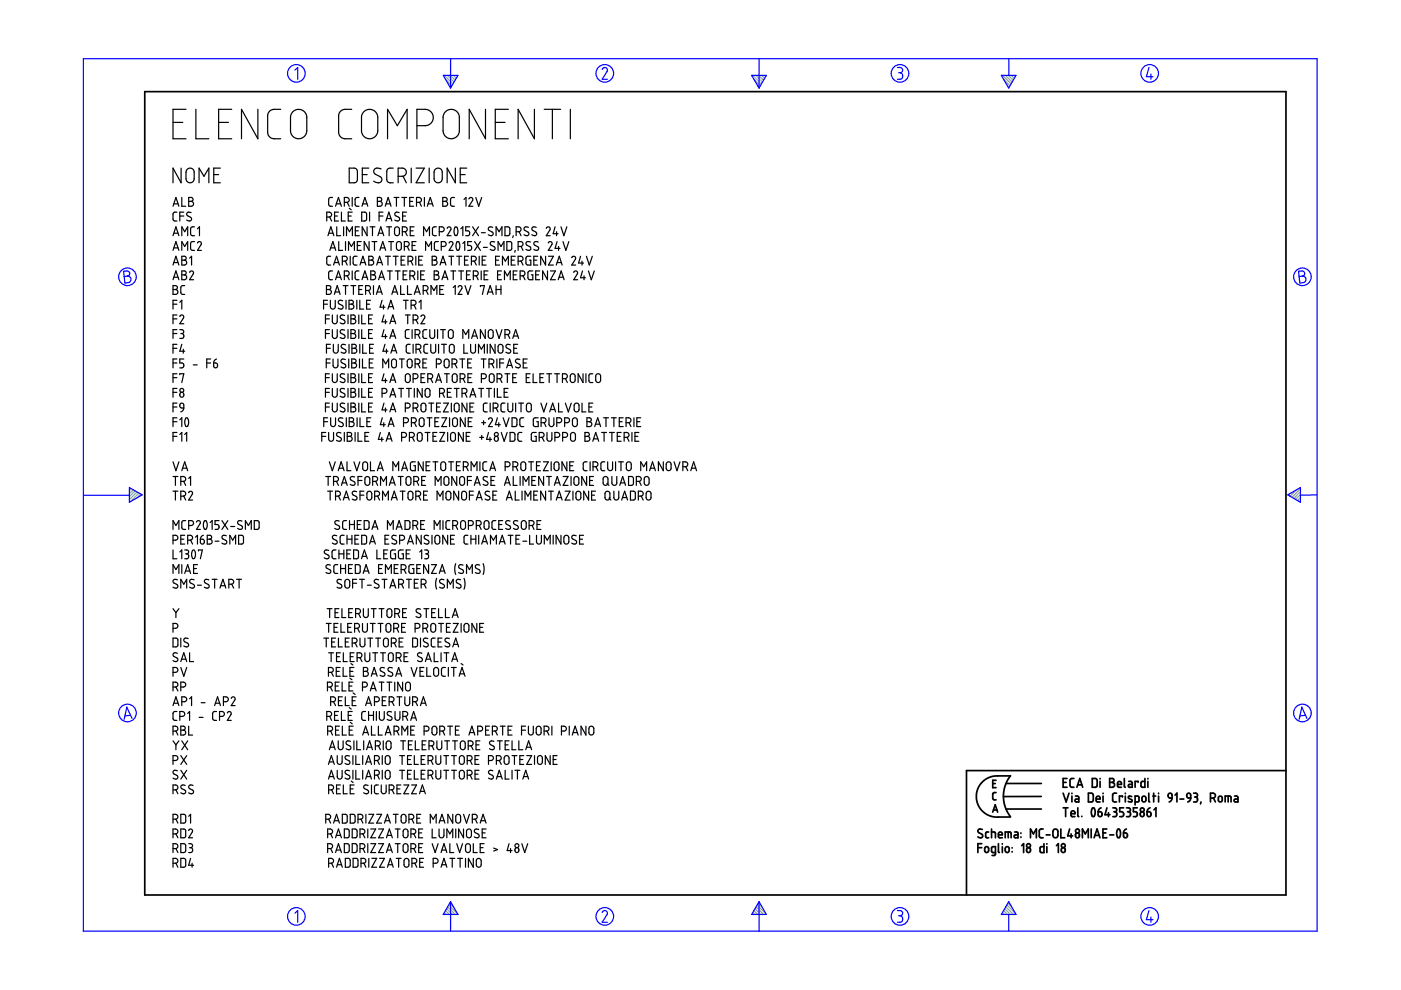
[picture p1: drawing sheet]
<svg xmlns="http://www.w3.org/2000/svg" width="297mm" height="210mm" viewBox="0 0 297 210" stroke-linecap="round" stroke-linejoin="round" font-family="sans-serif">
<g fill="none" stroke="#6c9" stroke-width=".25">
<path d="M94.2 16l1.8 1.8M94.5 16.8l1.3 1.4M94.8 16l1.5 1.4M95.3 18.3l.3 .3M95.5 16l1 1M96.1 16l.6 .6M96.7 16l.3 .2M159.6 16l1.8 1.8M159.9 16.8l1.3 1.4M160.3 16l1.4 1.4M160.7 18.3l.3 .3M160.9 16l1 1"/>
<path d="M161.5 16l.6 .6M162.1 16l.2 .2M212.6 16l1.8 1.8M212.8 16.8l1.3 1.4M213.2 16l1.4 1.4M213.7 18.3l.2 .3M213.8 16l1 1M214.4 16l.7 .6M215.1 16l.2 .2M27.5 103.4h-.1M27.9 103.6l-.5 .4M28.3 103.8l-.9 .9"/>
<path d="M28.7 104.1l-1.3 1.2M29 104.3l-1.6 1.6M29.4 104.5l-1.8 1.9M29.8 104.8l-.8 .8M273.4 104.7l-.3 .3M274.9 103.9l-1.4 1.3M275.7 103.6l-1.8 1.9M275.7 106.1l-.2 .3M275.7 105.5l-.6 .6M275.7 104.9l-1 1M275.7 104.2l-1.4 1.5M94 193.8v.1"/>
<path d="M94.2 193.5l.4 .4M94.4 193.1l.9 .8M94.7 192.7l1.2 1.2M94.9 192.3l1.6 1.6M95.1 191.9l1.9 1.9M95.4 191.5l.8 .8M159.4 193.8v.1M159.6 193.5l.4 .4M159.9 193.1l.8 .8M160.1 192.7l1.2 1.2M160.3 192.3l1.6 1.6M160.5 191.9l1.9 1.9"/>
<path d="M160.8 191.5l.8 .8M212.3 193.8v.1M212.6 193.5l.4 .4M212.8 193.1l.8 .8M213 192.7l1.2 1.2M213.2 192.3l1.6 1.6M213.5 191.9l1.8 1.9M213.7 191.5l.8 .8"/>
</g>
<g fill="none" stroke="#00f" stroke-width=".25">
<path d="M17.7 12.4h261.6v185h-261.6zM62.5 14.9l.6-.6v2.5M94 16h3.1l-1.6 2.7zM95.5 12.4v6.3M127.7 14.7l.5-.4 .5 .3v.5l-1 1.7h1.1M159.4 16h3.1l-1.6 2.7zM160.9 12.4v6.3M190.3 14.3h.7l.3 .3v.6l-.5 .2M190.5 15.4h.3M190.8 15.4l.5 .3v.7l-.3 .4h-.7M212.3 16h3.1l-1.5 2.7zM213.9 12.5v3.5"/>
<path d="M243.6 14.3l-.5 2h1.4M244 15.7v1.1M26.2 57.5l.9-.1 .3 .3 .1 .5-.5 .3 .5 .2 .3 .4-.1 .3-.3 .5-.9 .1zM27 58.5l-.7 .1M275.3 57.5l.9-.1 .3 .3 .1 .5-.5 .3 .5 .2 .3 .4-.1 .4-.2 .3-1 .2zM276.1 58.5l-.7 .1M17.8 105h9.6M27.4 103.4l2.7 1.5-2.7 1.6zM273 104.9l2.7-1.5v3.1zM279.3 104.9l-3.6 .1M27.7 151.7l-1.2 .1M28 152.3l-1.1-2.4-.6 2.6"/>
<path d="M276.8 151.7l-1.2 .1M277.1 152.3l-1.1-2.4-.6 2.6M62.5 193.6l.6-.5v2.4M95.5 191.2v6.2M95.5 191.2l1.6 2.7h-3.1zM127.7 193.5l.1-.3 .5-.1 .5 .4-.1 .4-1 1.6h1.1M160.9 191.2v6.2M160.9 191.2l1.6 2.7h-3.1zM190.3 193.1h.6l.4 .2v.5l-.5 .4M190.5 194.2h.3M190.8 194.2l.5 .3v.7l-.4 .3h-.6M213.9 191.2l1.5 2.7h-3.1z"/>
<path d="M213.9 193.9v3.5M243.6 193.1l-.5 1.9h1.4M244 194.4v1.1"/>
<circle cx="62.8" cy="15.6" r="1.87"/>
<circle cx="128.2" cy="15.6" r="1.87"/>
<circle cx="190.8" cy="15.6" r="1.87"/>
<circle cx="243.8" cy="15.6" r="1.87"/>
<circle cx="27" cy="58.7" r="1.87"/>
<circle cx="276.1" cy="58.7" r="1.87"/>
<circle cx="27" cy="151.2" r="1.87"/>
<circle cx="276.1" cy="151.2" r="1.87"/>
<circle cx="62.8" cy="194.3" r="1.87"/>
<circle cx="128.2" cy="194.3" r="1.87"/>
<circle cx="190.8" cy="194.3" r="1.87"/>
<circle cx="243.8" cy="194.3" r="1.87"/>
</g>
<g fill="none" stroke="#000" stroke-width=".36">
<path d="M30.7 19.4h241.9v170.4h-241.9zM207.3 179.7h.9M208.2 178.9h-.9v1.9M208.3 175.9l-.7-.1-.3 .5 1 .7v.4l-.2 .2-.8-.2M208.9 179.6l.4-.1 .3 .3v.7l-.3 .2h-.3l-.2-.2zM209.6 176.4h-.4l-.2 .3v.8l.2 .1h.4M210.2 176.4l.8 .1 .1 1.1M210.2 175.8v1.8M210.5 166.1h.5M210.5 172.2l.5-1.6 .5 1.6M210.6 171.7h.8M211.2 168h-.4l-.3 .3v1.1l.7 .2"/>
<path d="M211.2 165.4h-.7v1.6h.7M211.7 177h.8l-.1-.5-.4-.1-.2 .2-.1 .8 .2 .2h.6M211.7 178.9v1.7l.2 .2M212.5 178.9v.1M212.5 179.5v1.3M213.1 177.6v-1.2h1.1l.2 .2v1M213.3 179.6l.4-.1 .3 .3v.7l-.3 .2h-.3l-.3-.2zM213.3 166.1h7.5M213.3 171.5h7.5M213.8 176.4v1.2M214.2 164.5h-3.5l-.9 .3-.9 .5-.7 .6-.7 .9-.4 1-.1 1.1 .1 1.1 .4 .9 .7 1 .8 .6 .8 .5 .9 .2h3.5M214.2 164.5l-1 1.7-.5 2.2 .1 1.3 .3 1.3 1.1 2.1"/>
<path d="M214.6 179.7v.1M215.1 176.4h.5l.2 .3v.9h-.5a.31 .31 0 0 1-.3-.3 .31 .31 0 0 1 .3-.3h.5M216.5 176.6v.1M216.5 177.4v.1M216.6 179.3l.4-.4v1.9M217.7 179.9l.3-.2 .4 .2 .1 .5-.1 .2-.4 .2-.3-.2zM218.5 177.6v-1.8l.6 1 .6-1v1.8M220.8 168.9h-8.1M221.2 175.8h-.6l-.3 .3 .1 1.3 .2 .2h.6M221.3 178.9v1.9l-.6-.1-.2-.2v-.8l.2-.2h.6M221.8 177h.8M222 178.9v.1"/>
<path d="M222 179.5v1.3M223.4 176l.4-.2 .4 .2 .1 1.1-.3 .5h-.4l-.3-.3-.1-1zM224 179.3l.4-.4v1.9M224.9 175.8v1.8h.8M225.1 179.9l.2-.2 .5 .2v.7l-.4 .2-.3-.2zM225.4 165.9h.6M225.4 168.2l.6 1.8 .7-1.8M225.4 171.3h1M225.9 171.3v1.8M226.2 165.1h-.8v1.8h.8M226.8 175.8l-.4 1.4h1M227.1 172.5h.8l-.1-.5-.4-.1-.3 .2v.8l.2 .2h.6"/>
<path d="M227.1 176.8v.8M227.3 168.2v.1M227.3 168.8v1.2M227.7 165.1h-.6l-.2 .3v1.4l.3 .1h.5M228 168.8h.5l.2 .2v1h-.5a.31 .31 0 0 1-.3-.3 .31 .31 0 0 1 .3-.3h.5M228.1 176.8l.4-.2 .3 .2 .1 .5-.2 .2-.4 .1-.2-.1zM228.3 166.9l.6-1.8 .7 1.8M228.5 166.4h.9M228.5 171.3v1.7l.2 .1M229.4 173.1h.1M229.5 177.6v-1.8l.6 1 .6-1v1.8M230.8 168.2h.7l.3 .3v1.2l-.3 .3h-.7z"/>
<path d="M231.4 175.8v1.8M231.6 165.1h.7l.3 .2v1.3l-.2 .3h-.8zM231.6 171.4a.53 .53 0 0 1 .5 .2 .53 .53 0 0 1 .1 .5l-.1 .7a.34 .34 0 0 1-.4 .3 .34 .34 0 0 1-.3-.4v-.6zM232 177.6l.6-1.8 .6 1.8M232.2 177.1h.8M232.4 169.4h.8v-.3l-.2-.3-.5 .1-.1 .9 .2 .2h.6M232.8 172.1h.6l.2 .2 .1 .5-.2 .3h-.3l-.3-.1zM233.2 165.1v.1M233.2 165.7v1.2M233.4 171.3l-.4 .3-.2 .5M233.8 176.6h.7M233.9 168.2v.1"/>
<path d="M233.9 168.8v1.2M234.7 175.8h-.9v1.8h.9M234.7 171.3l-.4 1.4h1M235 172.3v.8M235.3 165.1h.6l.3 .3-.1 .4-.3 .1 .4 .1 .1 .3-.1 .4-.3 .2h-.6zM235.3 165.9h.5M235.3 177h.8M235.9 171.3h.7l.1 .2 .1 .3-.4 .3M236.2 172.1h.2M236.4 172.1l.3 .2 .1 .5-.3 .3h-.6M236.7 168.2h-.5l-.3 .3v1.3l.3 .2h.5M236.9 166.3h.9l-.2-.5-.3-.1-.3 .1-.1 .9 .2 .2h.7"/>
<path d="M237 175.9a.53 .53 0 0 1 .5 .1 .53 .53 0 0 1 .1 .6l-.1 .7a.35 .35 0 0 1-.4 .3 .35 .35 0 0 1-.3-.5l-.1-.6zM238 169v-.2h-.7v1.2M238.2 176.6l.7 .1 .1 .6-.1 .2-.4 .1-.2-.1zM238.2 171.3h-.8v.8h.6l.2 .4-.1 .6h-.7M238.4 165.1v1.7l.2 .1M238.6 168.2v.1M238.6 168.8v1.2M238.8 175.8l-.4 .2-.2 .6M238.8 171.3h.5l.3 .2v.4l-.3 .2M239.1 172.1h.2M239.3 172.1l.4 .3-.1 .5-.2 .2h-.6M239.3 165.7h.5l.3 .2v1h-.6a.31 .31 0 0 1-.3-.3 .31 .31 0 0 1 .3-.3h.6"/>
<path d="M239.9 168.9l-.2-.1a.29 .29 0 0 0-.4 .1 .29 .29 0 0 0 .1 .4l.5 .2a.33 .33 0 0 1 0 .5 .33 .33 0 0 1-.5 0l-.2-.1M240.7 170l.7-.1 .1-.9-.2-.2h-.6v1.9M241.1 171.3h-.8v.8h.6l.2 .3-.1 .7h-.7M241.3 165.9v-.2h-.6v1.2M241.9 172.3l.2-.2 .4 .2 .1 .5-.1 .2-.4 .1-.2-.1zM242.2 169l.2-.2 .4 .1 .2 .8-.2 .2-.4 .1-.3-.2zM242.7 165.1v1.8h-.6l-.2-.2 .1-.9 .2-.1h.5M243.2 172.1l.7 .2v.7l-.4 .1-.2-.1zM243.4 165.1v.1M243.4 165.7v1.2M243.6 168.2v1.6l.2 .2M243.8 171.3l-.4 .3-.2 .5"/>
<path d="M244.4 168.8h.6M244.6 168.2v1.8M244.7 171.7l.4-.4v1.8M245.6 168.2v.1M245.6 168.8v1.2M247.7 168.4l.3-.2 .4 .1 .1 .9-.7-.1zM248.5 169.2l-.2 .5-.4 .3M249.1 168.6l.4-.4v1.8M250.2 169.4h.8M251.7 168.3l.3-.1 .3 .1 .2 .9h-.6l-.2-.2zM252.5 169.2l-.2 .5-.5 .3M253.1 168.2l.7 .1 .1 .4-.4 .3"/>
<path d="M253.3 169h.2M253.5 169l.4 .2v.5l-.2 .3h-.6M254.6 170l-.1 .5M256.6 169.2l.9-.1 .2-.3-.1-.4-.4-.2h-.6v1.8M257.3 169.2l.4 .8M258.4 169l.2-.2 .4 .1 .1 .8-.1 .2-.4 .1-.3-.2zM259.8 170v-1.2l1.1 .1 .1 1.1M260.4 168.8v1.2M261.7 168.8h.6l.2 .3v.9h-.6a.31 .31 0 0 1-.3-.3 .31 .31 0 0 1 .3-.3h.6M272.6 163.4h-67.7v26.4M211.1 180.8h-.6l-.3-.2 .1-1 .8-.1-.1 1.7-.2 .2h-.5M214.6 180.6v.1"/>
<circle cx="218.1" cy="179.3" r=".42"/>
<circle cx="225.4" cy="179.3" r=".42"/>
<circle cx="228.4" cy="176.2" r=".41"/>
<circle cx="242.2" cy="171.7" r=".42"/>
</g>
<g fill="none" stroke="#000" stroke-width=".25">
<path d="M36.7 26h2.1M38.4 35.6v3.2l-1.7-3.2v3.2M39.4 23.2h-2.7v6.2h2.7M39.7 35.9l.7-.3 .6 .3 .1 .3 .1 1.8-.3 .5-.3 .2h-.6l-.5-.4-.1-1.8zM41.5 23.2v6.2h2.8M42.2 38.8v-3.2l1 1.8 1.1-1.8v3.2M45.3 37h1.1M46.4 26h2M46.7 35.6h-1.4v3.2h1.4M49.1 23.2h-2.7v6.2h2.7M54.7 23.2v6.2l-3.5-6.2v6.2M59.5 23.2l-1.9 .1-.6 .4-.3 .7v3.8l.2 .6 .9 .6h1.7"/>
<path d="M62 23.8l.8-.5 1-.1 .9 .6 .3 .7v3.5l-.4 .8-.7 .5-.7 .1-.7-.2-.4-.3-.4-.7-.1-3.5zM74 35.6l1.3 .1 .4 .4 .1 2.2-.5 .4-1.3 .1zM74.6 23.2l-2 .1-.5 .4-.3 .7v3.8l.2 .5 .3 .4 .5 .3h1.8M76.8 37h1.1M77 23.8l.8-.5 .8-.1 .8 .3 .6 .8 .1 3.8-.4 .7-.8 .5-.6 .1-.6-.1-.7-.5-.3-.5-.1-3.6zM78.2 35.6h-1.4v3.2h1.4M80.8 35.8l-1.1-.1-.3 .2-.2 .5 .3 .5 1.3 .8 .2 .3-.1 .4-.6 .4-1.1-.4M82.2 29.4v-6.2l2 3.4 2.1-3.4v6.2M83.4 35.6l-.9 .1-.3 .2-.2 .4 .1 2.1 .5 .4h.8M84.4 37.4h1l.6-.3 .1-.7-.2-.6-.5-.2h-1v3.2M85.4 37.4l.7 1.4M87.2 35.6v3.2"/>
<path d="M88.2 35.6h1.8l-1.8 3.2h1.8M88.4 26.6h2l1.1-.6 .3-.5 .1-.7-.2-.7-.5-.5-.8-.4h-2v6.2M91 35.6v3.2M92.2 36l.4-.3 .4-.1 .5 .2 .2 .4v1.9l-.5 .6h-.6l-.5-.5-.1-1.8zM94.4 23.8l.8-.6h.9l.8 .5 .4 .7 .1 3.6-.4 .8-.7 .5-.7 .1-.6-.1-.7-.5-.3-.5-.1-3.6zM96.5 35.6v3.2l-1.7-3.2v3.2M97.6 37h1M99 35.6h-1.4v3.2h1.4M102.9 23.2v6.2l-3.4-6.2v6.2M105 26h2.1M107.8 23.2h-2.8v6.2h2.8M113.3 23.2v6.2l-3.4-6.2v6.2"/>
<path d="M115.4 23.2h3.5M117.1 23.2v6.2M120.9 23.2v6.2M36.7 43.7l.6-1.8 .6 1.8M36.7 50l.6-1.9 .6 1.9M36.7 53.1l.6-1.9 .6 1.9M36.7 56.2l.6-1.9 .6 1.9M36.7 59.3l.6-1.9 .6 1.9M36.9 43.2h.8M36.9 49.4h.8M36.9 52.6h.8M36.9 55.7h.8"/>
<path d="M36.9 58.8h.8M37.5 45h-.5l-.3 .3v1.3l.2 .2 .6 .1M38.1 45.8h.9M38.5 54.3h.7l.3 .3-.1 .4-.3 .2h.3l.2 .4-.1 .4-.3 .2h-.7zM38.5 57.4l.7 .1 .3 .2-.1 .4-.3 .2 .3 .1 .2 .3-.1 .4-.3 .2h-.7zM38.5 41.9v1.8h.9M38.5 50v-1.9l.7 1 .6-1v1.9M38.5 53.1v-1.9l.7 1.1 .6-1.1v1.9M38.5 55.2h.6M38.5 58.3h.6M39 45h-.9v1.9M40 41.9h.6l.3 .2v.4l-.4 .2 .5 .4v.4l-.2 .2h-.8z"/>
<path d="M40 42.7h.5M40.2 57.7l.2-.2 .3-.1 .3 .4-.8 1.5h.8M40.2 54.7l.4-.4v1.9M40.5 45.1l-.6-.1-.3 .5 .1 .2 .9 .5v.4l-.4 .3-.6-.2M41.2 48.1h-.5l-.3 .4 .1 1.3 .1 .1 .6 .1M41.2 51.2h-.5l-.3 .4 .1 1.3 .2 .2h.5M41.9 51.5l.3-.3 .4 .2 .1 .4-.8 1.3h.8M41.9 48.5l.4-.4v1.9M69.3 46l.9-.1 .1-.4-.1-.3-.4-.2h-.5v1.9M69.5 50l.6-1.9 .7 1.9M69.7 49.4h.9M69.9 46l.4 .9"/>
<path d="M69.9 53.1l.7-1.9 .6 1.9M70.1 54.3l-.6 .1-.2 .2v1.4l.8 .2M70.1 52.6h.9M70.5 41.9h-.5l-.3 .3v1.3l.3 .2h.5M70.5 57.4l-.6 .1-.2 .3 .1 1.3 .7 .2M70.7 56.2l.7-1.9 .6 1.9M70.9 55.7h.9M70.9 45.8h.6M71.1 43.7l.7-1.8 .6 1.8M71.1 59.3l.7-1.9 .6 1.9M71.3 43.2h.9M71.3 58.8h.9"/>
<path d="M71.4 48.1v1.9h.8M71.8 45h-.9v1.9h.9M71.8 51.2v1.9h.8M72.4 45v1.9h.8M72.6 55.4l.8-.1 .2-.3-.1-.5-.3-.2h-.6v1.9M72.9 48.1v1.9M73 42.9h.6l.3-.2 .1-.4-.1-.3-.9-.1v1.8M73 58.5h.6l.3-.2 .1-.4-.2-.4-.8-.1v1.9M73.2 55.4l.4 .8M73.3 51.2v1.9M73.5 50v-1.9l.6 1 .6-1v1.9M73.6 42.9l.4 .8"/>
<path d="M73.6 58.5l.4 .8M73.8 45.8h.7M73.9 53.1v-1.9l.6 1.1 .6-1.1v1.9M74 44.2l.5 .3M74.3 54.3v1.9M74.7 41.9v1.8M74.7 57.4v1.9M74.7 45h-.9v1.9h.9M75.3 48.9h.7M75.7 54.3l-.6 .1-.2 .3 .1 1.3 .7 .2M75.8 52h.6M76.1 41.9h-.5l-.3 .3v1.3l.3 .2h.5"/>
<path d="M76.1 57.4l-.6 .1-.2 .3v1.3l.3 .2h.5M76.2 48.1h-.9v1.9h.9M76.3 56.2l.6-1.9 .7 1.9M76.5 55.7h.9M76.6 51.2h-.8v1.9h.8M76.7 45h.7l.3 .2v1.3l-.3 .3-.7 .1zM76.8 43.7l.6-1.8 .6 1.8M76.8 59.3l.6-1.9 .6 1.9M76.9 43.2h.9M76.9 58.8h.9M77.8 48.1v1.9l-1-1.9v1.9M78.2 54.3h.6l.3 .3-.1 .4-.3 .2h.3l.2 .4v.3l-.3 .3h-.7z"/>
<path d="M78.2 55.2h.5M78.3 51.2v1.9l-1.1-1.9v1.9M78.4 45v1.9M78.5 48.1h1M78.6 57.4l.7 .1 .2 .2-.1 .4-.3 .2 .3 .1 .3 .3-.2 .4-.2 .2h-.7zM78.6 58.3h.5M78.9 51.2h1M79 48.1v1.9M79.4 51.2v1.9M79.9 56.2l.6-1.9 .6 1.9M80 41.9h.7l.2 .3v.3l-.4 .2 .4 .1 .1 .3v.4l-.3 .2h-.7zM80 42.7h.5"/>
<path d="M80 55.7h.9M80.1 50l.6-1.9 .7 1.9M80.3 59.3l.6-1.9 .6 1.9M80.3 49.4h.9M80.4 45.8h.8M80.5 58.8h.8M80.5 53.1l.7-1.9 .6 1.9M80.7 52.6h.9M81.2 45h-.8v1.9M81.7 43.7l.6-1.8 .6 1.8M81.7 54.3h1.1M81.8 46.9l.6-1.9 .7 1.9"/>
<path d="M81.9 43.2h.8M82 48.1h1M82 46.3h.9M82.1 57.4h1.1M82.3 54.3v1.9M82.4 51.2h1M82.5 48.1v1.9M82.7 57.4v1.9M82.9 51.2v1.9M83.4 54.3h1M83.5 41.9h1.1M83.8 48.3l.4-.2 .4 .3 .1 1.1-.4 .5-.4-.1-.2-.3z"/>
<path d="M83.8 57.4h1M83.9 54.3v1.9M84.1 41.9v1.8M84.2 51.4l.5-.2 .4 .4v1.1l-.4 .4-.3-.1-.3-.2v-1.1zM84.3 57.4v1.9M84.6 45.1l-.6-.1-.3 .5 .1 .2 .8 .4 .1 .5-.4 .3-.6-.2M85 55.2h.7M85.2 41.9h1M85.3 49.1l.9-.1 .1-.5-.1-.3-.9-.1v1.9M85.4 45.8h.6M85.5 58.3h.6M85.7 52.3l.7-.1 .3-.2 .1-.3-.2-.4-.9-.1v1.9"/>
<path d="M85.7 41.9v1.8M85.9 54.3h-.9v1.9h.9M85.9 49.1l.4 .9M86.2 45h-.8v1.9h.8M86.3 57.4h-.8v1.9h.8M86.3 52.2l.5 .9M86.5 55.4l.9-.2 .1-.4-.1-.4-.9-.1v1.9M86.9 42.7h.6M86.9 58.5l.9-.1 .1-.3v-.4l-.4-.3h-.6v1.9M87 48.9h.6M87.1 55.4l.4 .8M87.4 52h.6"/>
<path d="M87.5 58.5l.4 .8M87.7 41.9h-.8v1.8h.8M87.8 48.1h-.8v1.9h.8M88.2 54.3v1.9M88.2 51.2h-.8v1.9h.8M88.3 42.9l.9-.1 .1-.3v-.4l-.4-.2h-.6v1.8M88.6 57.4v1.9M88.8 55.2h.6M88.9 42.9l.4 .8M89.2 58.3h.6M89.6 54.3h-.8v1.9h.8M89.8 50v-1.9l.6 1 .7-1v1.9"/>
<path d="M90 41.9v1.8M90 57.4h-.8v1.9h.8M90.2 53.1v-1.9l.7 1.1 .6-1.1v1.9M90.6 43.7l.6-1.8 .6 1.8M90.8 43.2h.9M91.6 54.3h.7l.3 .3-.1 .4-.3 .2h.3l.2 .4-.1 .3-.3 .3h-.7zM91.6 55.2h.6M92.1 57.4l.6 .1 .3 .2-.1 .4-.3 .2 .3 .1 .2 .3-.1 .4-.3 .2h-.6zM92.1 58.3h.5M92.5 48.1h-.5l-.3 .3v1.4l.2 .1 .6 .1M92.9 51.2h-.5l-.3 .4 .1 1.3 .2 .2h.5M93.1 49.1l.9-.1 .2-.3-.1-.4-.3-.2h-.7v1.9"/>
<path d="M93.3 56.2l.6-1.9 .7 1.9M93.5 55.7h.9M93.6 52.3l.6-.1 .3-.2 .1-.3-.2-.4-.8-.1v1.9M93.7 59.3l.6-1.9 .7 1.9M93.9 41.9h.6l.3 .2-.1 .4-.3 .2 .3 .1 .2 .3-.3 .6h-.7zM93.9 42.7h.5M93.9 58.8h.9M94.8 48.4l.4-.3 .4 .2v.3l-.8 1.4h.8M95.2 54.3h1M95.2 51.5l.2-.2 .3-.1 .4 .4-.9 1.5h.9M95.6 57.4h1M95.7 54.3v1.9"/>
<path d="M96.1 57.4v1.9M96.4 41.9h-.6l-.3 .3 .1 1.3 .2 .2h.6M96.5 48.2a.56 .56 0 0 1 .6 .8l-.1 .6a.36 .36 0 0 1-.4 .3 .36 .36 0 0 1-.3-.5v-.6zM96.8 54.3h1.1M96.9 51.3a.57 .57 0 0 1 .6 .8l-.1 .7a.34 .34 0 0 1-.4 .3 .34 .34 0 0 1-.3-.5v-.6zM97.2 57.4h1.1M97.3 54.3v1.9M97.7 48.5l.4-.4v1.9M97.8 57.4v1.9M98.1 51.6l.4-.4v1.9M98.4 42.3l.4-.4v1.8M98.5 55.2h.6"/>
<path d="M98.9 58.3h.6M99.3 54.3h-.8v1.9h.8M99.4 42.2l.4-.3 .4 .2v.4l-.8 1.2h.8M99.6 48.1h-.9v.8h.6l.3 .3-.2 .7-.7 .1M99.7 57.4h-.8v1.9h.8M99.9 55.4l.9-.2 .2-.4-.2-.4-.9-.1v1.9M100 51.2h-.8v.8h.5l.3 .4-.1 .6-.7 .1M100.2 48.1l1.3 1.9M100.4 58.5l.8-.1 .2-.3-.1-.4-.3-.3h-.6v1.9M100.6 55.4l.4 .8M100.6 51.2l1.3 1.9M100.9 41.9l.6 1.8 .6-1.8"/>
<path d="M101 58.5l.4 .8M101.5 48.1l-1.3 1.9M101.6 54.3v1.9M101.9 51.2l-1.3 1.9M102 57.4v1.9M102.1 49.3h.8M102.2 55.2h.6M102.5 52.5h.8M102.6 58.3h.7M103.1 54.3h-.9v1.9h.9M103.5 57.4h-.9v1.9h.9M104.5 48.2l-.7-.1-.2 .2-.1 .3 1 .7v.4l-.3 .3-.7-.2"/>
<path d="M104.9 51.3l-.7-.1-.3 .4 .2 .3 .8 .5v.5l-.3 .2-.7-.2M105.1 55.2h.6M105.2 50v-1.9l.6 1 .6-1v1.9M105.5 58.3h.6M105.6 53.1v-1.9l.6 1.1 .6-1.1v1.9M105.9 54.3h-.8v1.9h.8M106.3 57.4h-.8v1.9h.8M106.5 56.2v-1.9l.6 1.1 .7-1.1v1.9M107 59.3v-1.9l.6 1.1 .6-1.1v1.9M107.1 48.1h.7l.3 .3v1.2l-.3 .4h-.7zM107.5 51.2h.7l.3 .3v1.3l-.3 .3h-.7zM108.4 55.2h.6"/>
<path d="M108.8 50l-.1 .4M108.8 58.3h.6M109.2 53.1l-.1 .4M109.2 54.3h-.8v1.9h.8M109.4 49.1l.9-.1 .2-.3-.1-.4-.3-.2h-.7v1.9M109.6 57.4h-.8v1.9h.8M109.9 52.3l.6-.1 .3-.2 .1-.3-.2-.4-.8-.1v1.9M109.9 55.4h.5l.4-.3 .1-.3-.2-.4-.8-.1v1.9M110.1 49.1l.4 .9M110.3 58.5h.5l.4-.2 .1-.4-.2-.3-.8-.2v1.9M110.5 52.2l.4 .9M110.5 55.4l.4 .8"/>
<path d="M110.9 58.5l.4 .8M112 48.2l-.6-.1-.3 .2v.3l1 .7v.4l-.3 .3-.7-.2M112.5 51.3l-.7-.1-.3 .4 .2 .3 .7 .5 .1 .5-.3 .2-.7-.2M112.5 54.3h-.7l-.3 .3v1.2l.3 .4h.7v-1h-.3M113 57.4l-.8 .1-.2 .2-.1 1.3 .3 .3h.8v-1h-.4M113.2 55.2h.6M113.6 58.3h.6M113.7 48.2l-.6-.1-.3 .4 .1 .3 .8 .5v.4l-.3 .3-.6-.2M114 54.3h-.8v1.9h.8M114.1 51.3l-.6-.1-.3 .5 .1 .2 .8 .5 .1 .5-.4 .2-.6-.2M114.4 57.4h-.8v1.9h.8M115.7 54.3v1.9l-1.1-1.9v1.9"/>
<path d="M115.8 48.4l.4-.3 .4 .2v.4l-.8 1.3h.8M116.1 57.4v1.9l-1.1-1.9v1.9M116.2 51.5l.2-.2 .4-.1 .3 .4-.9 1.5h.9M116.3 54.3h1l-1 1.9h1M116.7 57.4h1.1l-1.1 1.9h1.1M117.7 48.1l-.4 1.5h1M117.9 56.2l.7-1.9 .6 1.9M118 49.1v.9M118.1 51.2l-.4 1.5h1M118.1 55.7h.9M118.4 59.3l.6-1.9 .6 1.9M118.4 52.3v.8"/>
<path d="M118.5 58.8h.9M118.9 48.1l.6 1.9 .7-1.9M119.4 51.2l.6 1.9 .6-1.9M121.2 54.6l.3-.3 .5 .2v.4l-.8 1.3h.8M121.6 57.7l.3-.2 .3-.1 .3 .4-.9 1.5h.9M123.1 54.3l-.4 1.5h1M123.4 55.4v.8M123.5 57.4l-.4 1.5h1M123.8 58.5v.8M124.3 54.3l.6 1.9 .7-1.9M124.8 57.4l.6 1.9 .6-1.9M36.7 60.6h.7l.2 .2-.1 .5-.3 .1h.3l.2 .3v.5l-.3 .2h-.7z"/>
<path d="M36.7 61.4h.5M36.7 64.5h.8M36.7 67.6h.8M36.7 70.7h.8M36.7 73.9h.8M36.7 77h.8M37.5 63.7h-.8v1.8M37.5 66.8h-.8v1.8M37.5 69.9h-.8v1.9M37.5 73h-.8v1.9M37.5 76.1h-.8v1.9M37.5 79.2h-.8v1.9"/>
<path d="M38.1 67.1l.1-.2 .4-.1 .4 .4-.9 1.4h.9M38.1 69.9h.5l.3 .2v.5l-.4 .1M38.1 64.1l.4-.4v1.8M38.1 79.4v-.2h.9l-.5 1.9M38.3 70.7h.2M38.5 70.7l.4 .3v.5l-.2 .3h-.6M38.5 73l-.4 1.5h1.1M38.9 74v.9M39 76.1h-.9v.9h.6l.3 .4-.2 .5-.7 .1M39.2 60.6h-.6l-.3 .3 .1 1.4 .3 .1h.5M41 77.4h.8M43.8 77h.9"/>
<path d="M44.7 76.1h-.9v1.9M45.3 77l.7 .1 .1 .6-.2 .2-.3 .1-.3-.2zM45.9 76.1l-.4 .3-.2 .6M68.6 64.5h.8M69 67.6h.8M69 70.7h.8M69.2 77h.8M69.2 60.6h.7l.2 .3-.1 .4-.3 .1h.3l.3 .4-.1 .4-.3 .2h-.7zM69.2 61.4h.5M69.2 73.9h.8M69.4 63.7h-.8v1.8M69.8 66.8h-.8v1.8"/>
<path d="M69.8 69.9h-.8v1.9M69.8 79.2h-.8v1.9M70 76.1h-.8v1.9M70 63.7v1.4l.1 .2 .4 .2h.3l.3-.3v-1.5M70 73h-.8v1.9M70.5 66.8v1.4l.4 .4h.3l.3-.3v-1.5M70.5 69.9v1.4l.3 .5 .4-.1 .3-.2v-1.6M70.5 79.2v1.6l.4 .3 .6-.3v-1.6M70.6 76.1v1.4l.1 .3 .4 .2 .5-.3v-1.6M70.7 73v1.5l.1 .2 .4 .2 .5-.4v-1.5M70.9 62.4l.6-1.8 .6 1.8M71.1 61.9h.8"/>
<path d="M72.6 63.8l-.7-.1-.2 .5 1 .7v.5l-.5 .1-.5-.2M72.7 60.6h1.1M73.1 66.9l-.6-.1-.4 .4 .2 .3 .7 .4 .1 .6-.3 .1-.7-.1M73.1 70l-.7-.1-.3 .4 .2 .3 .7 .5 .1 .5-.2 .2-.8-.2M73.1 79.3l-.7-.1-.3 .5 .2 .3 .7 .4 .1 .5-.3 .2-.7-.2M73.2 76.2l-.6-.1-.3 .5 .9 .7 .1 .5-.4 .2-.6-.2M73.3 73.1l-.7-.1-.3 .5 .2 .2 .8 .5v.4l-.3 .3-.7-.2M73.3 60.6v1.8M73.4 63.7v1.8M73.8 66.8v1.8M73.8 69.9v1.9M73.8 79.2v1.9"/>
<path d="M73.9 76.1v1.9M74 63.7h.7l.2 .3-.1 .3-.3 .2 .3 .1 .2 .4v.3l-.4 .2h-.6zM74 64.5h.5M74 73v1.9M74.4 66.8h.7l.2 .3-.1 .4-.3 .1 .4 .2 .1 .2v.4l-.3 .2h-.7zM74.4 69.9h.6l.3 .3-.1 .4-.3 .1 .4 .2 .1 .2v.4l-.3 .3h-.7zM74.4 79.2h.6l.3 .3-.1 .4-.3 .2 .3 .1 .2 .3v.3l-.3 .3h-.7zM74.4 60.6h1M74.4 67.6h.5M74.4 70.7h.5M74.6 76.1h.6l.3 .2v.4l-.4 .3 .3 .1 .2 .2-.1 .4-.2 .3h-.7zM74.6 77h.5"/>
<path d="M74.6 73h.6l.3 .3v.4l-.4 .2h.3l.2 .4v.4l-.3 .1-.7 .1zM74.6 73.9h.5M74.9 60.6v1.8M75.6 63.7v1.8M76.1 61.4h.6M76.1 66.8v1.8M76.1 69.9v1.9M76.1 79.2v1.9M76.2 76.1v1.9M76.3 63.7v1.8h.8M76.3 73v1.9M76.7 66.8v1.8h.8"/>
<path d="M76.7 69.9v1.9h.8M76.7 79.2v1.9h.8M76.9 76.1v1.9h.8M76.9 60.6h-.8v1.8h.8M76.9 73v1.9h.8M77.5 61.6h.6l.3-.2 .1-.4-.2-.4h-.8v1.8M77.7 64.5h.7M78.1 61.6l.4 .8M78.1 67.6h.7M78.1 70.7h.7M78.3 77h.6M78.4 73.9h.6"/>
<path d="M78.5 63.7h-.8v1.8h.8M79 66.8h-.9v1.8h.9M79 69.9h-.9v1.9h.9M79 79.2h-.9v1.9h.9M79.1 76.1h-.8v1.9h.8M79.2 73h-.8v1.9h.8M79.2 60.6v1.8M79.8 62.4l.6-1.8 .6 1.8M80 61.9h.9M81 63.7l-.4 1.4h1M81.2 78v-1.9l.6 1.1 .6-1.1v1.9M81.3 64.7v.8"/>
<path d="M81.4 66.8l-.4 1.4h1M81.4 69.9l-.4 1.5h1M81.4 79.2l-.4 1.5h1M81.6 73l-.4 1.5h1.1M81.7 67.8v.8M81.7 70.9v.9M81.9 74v.9M82.3 65.5l.6-1.8 .6 1.8M82.4 65h.9M82.7 68.6l.6-1.8 .6 1.8M82.7 71.8l.6-1.9 .6 1.9M82.8 68.1h.9"/>
<path d="M82.8 71.2h.9M82.9 74.9l.6-1.9 .6 1.9M83 74.4h.9M83.1 62.4l.6-1.8 .6 1.8M83.1 76.3l.6-.2 .4 .4v1.1l-.4 .4-.4-.1-.2-.2-.1-1.1zM83.2 61.9h.9M84.7 76.1h1M84.9 60.6v1.8h.9M85.2 76.1v1.9M85.5 63.7h1.1M85.9 66.8h1.1M86 79.4l.6-.2 .3 .3 .1 1.2-.5 .4-.4-.1-.2-.3z"/>
<path d="M86 63.7v1.8M86.4 60.6v1.8h.8M86.4 66.8v1.8M86.5 76.3l.5-.2 .4 .4v1.1l-.4 .4-.4-.1-.2-.2-.1-1.1zM86.8 69.9h-.6l-.3 .3 .1 1.3 .2 .3h.6M87 73h-.6l-.3 .4 .1 1.3 .2 .2h.6M87.2 64.7l.8-.1 .2-.3-.1-.5-.3-.1h-.6v1.8M87.4 69.9v1.9M87.6 67.8l.9-.1 .1-.3-.1-.5-.9-.1v1.8M87.6 73v1.9M87.8 64.7l.4 .8M87.8 62.4l.7-1.8 .6 1.8"/>
<path d="M88 70.9l.9-.1 .1-.3-.1-.4-.3-.2h-.6v1.9M88 77.2l.9-.2 .1-.3-.1-.4-.2-.2h-.7v1.9M88 61.9h.9M88.2 74l.9-.1 .2-.4-.1-.3-.3-.2h-.7v1.9M88.2 67.8l.4 .8M88.6 70.9l.4 .9M88.6 77.2l.4 .8M88.8 64.1l.5-.4v1.8M88.8 74l.5 .9M89.3 67.1a.4 .4 0 0 1 .3-.3 .4 .4 0 0 1 .4 .2l.1 .3-.8 1.3h.8M89.7 77h.6M89.7 61.6l.9-.1 .2-.4-.2-.4-.3-.1h-.6v1.8"/>
<path d="M90.1 79.2h-.8v1.9h.8M90.3 61.6l.5 .8M90.5 69.9h-.5l-.3 .4v1.2l.2 .2 .6 .1M90.5 76.1h-.8v1.9h.8M90.7 73h-.5l-.3 .4v1.3l.2 .1 .6 .1M91.1 69.9v1.4l.4 .5 .3-.1 .3-.3 .1-1.5M91.3 73v1.5l.2 .2 .3 .2 .6-.4v-1.5M91.4 62.4v-1.8l.6 1 .6-1v1.8M92.5 77.2l.9-.2 .2-.3-.2-.4-.9-.2v1.9M92.8 69.9v1.9M93 73v1.9M93.2 61.4h.7"/>
<path d="M93.4 69.9h1M93.6 73h1.1M93.9 69.9v1.9M94.1 60.6h-.9v1.8h.9M94.1 73v1.9M94.2 79.2h1.1M94.3 76.3l.5-.2 .4 .4v1.1l-.4 .4-.4-.1-.2-.2v-1.1zM94.7 79.2v1.9M95.2 70.1l.4-.2 .5 .4v1.1l-.3 .3-.4 .1-.3-.4v-1zM95.4 73.1l.5-.1 .4 .4v1l-.3 .4-.3 .1-.4-.4v-1.1zM95.8 77.2l.8-.1 .3-.4-.2-.4-.9-.2v1.9M96 79.4l.5-.2 .4 .4v1.1l-.3 .4h-.4l-.3-.3v-1.1z"/>
<path d="M96.1 61l.4-.4v1.8M96.5 77.2l.4 .8M97.1 60.9l.4-.3 .4 .1v.4l-.8 1.3h.9M97.5 76.1h1M98 76.1v1.9M98.1 71.8v-1.9l.6 1 .7-1v1.9M98.3 73v1.9h.9M98.6 60.6l.6 1.8 .6-1.8M99.2 77h.6M99.8 73v1.6l.5 .3 .5-.4v-1.5M100 76.1h-.8v1.9h.8M100 71.8l.6-1.9 .6 1.9"/>
<path d="M100.1 79.2h-.9v1.9h.9M100.2 71.2h.9M101.5 74.9v-1.9l.6 1 .6-1v1.9M101.9 60.8v-.2h.8l-.4 1.8M102 76.1h1.1M102.5 76.1v1.9M102.9 69.9v1.9l-1-1.9v1.9M103.3 62.4l.6-1.8 .7 1.8M103.3 73v1.9M103.5 61.9h.9M103.6 70.1l.5-.2 .4 .4 .1 1-.4 .4-.3 .1-.4-.4zM103.7 77.2l.9-.2 .1-.5-.1-.2-.9-.2v1.9"/>
<path d="M103.8 79.4l.6-.2 .3 .3 .1 1.2-.4 .4h-.4l-.2-.3zM104.3 77.2l.4 .8M105 73v1.9l-1.1-1.9v1.9M105.2 60.6v1.8M105.2 61.4h1M105.2 69.9l.6 1.9 .6-1.9M105.3 76.1v1.9M105.8 73.1l.5-.1 .3 .4v1l-.3 .4-.3 .1-.4-.4v-1.1zM106 77h.8M106.2 60.6v1.8M106.8 76.1h-.8v1.9M107.1 70.9l.8-.1 .2-.4-.1-.3-.4-.2h-.5v1.9"/>
<path d="M107.1 79.2h1M107.4 78l.6-1.9 .7 1.9M107.6 79.2v1.9M107.6 77.5h.9M107.7 70.9l.4 .9M108.2 73.1l-.7-.1-.2 .4 .1 .3 .8 .5 .1 .4-.4 .3-.6-.2M108.7 71.8l.6-1.9 .7 1.9M108.9 71.2h.9M108.9 73.9h.6M109.5 79.2h-.8v1.9h.8M109.7 73h-.8v1.9h.8M110.2 76.2l-.6-.1-.3 .5 .1 .3 .8 .4 .1 .5-.4 .2-.6-.2"/>
<path d="M110.9 77h.7M111.8 76.1h-.9v1.9h.9M112.4 79.2h-.8v1.9h.8M113 79.2v1.9h.9M115.3 79.2h-.8v1.9h.8M115.9 79.2h1.1M116.4 79.2v1.9M117.6 79.2h1M118.1 79.2v1.9M121 79.4l.6-.2 .3 .4v1.1l-.3 .4h-.4l-.3-.3v-1.1zM123.6 79.2v1.9l-1-1.9v1.9M124.2 79.2v1.9"/>
<path d="M125.7 79.2h-.6l-.2 .3v1.4l.3 .2h.5M126.4 79.4l.6-.2 .3 .4v1.1l-.3 .4h-.4l-.3-.3v-1.1zM36.7 80.1h.8M36.7 83.2h.8M36.7 86.3h.8M36.7 89.4h.8M36.7 92.5h.8M36.7 97.9l.6 1.9 .6-1.9M37.5 82.4h-.8v1.8M37.5 85.5h-.8v1.8M37.5 88.6h-.8v1.8M37.5 91.7h-.8v1.9"/>
<path d="M38.1 89l.4-.4v1.8M38.1 92.1l.4-.4v1.9M38.2 85.6l.5-.1 .2 .1 .1 .9-.8-.1-.1-.5zM38.5 99.8l.7-1.9 .6 1.9M38.7 99.3h.9M39 86.5l-.3 .6-.4 .2M39.2 92.1l.4-.4v1.9M39.4 88.7a.5 .5 0 0 1 .5 .1 .5 .5 0 0 1 .1 .6l-.1 .8a.35 .35 0 0 1-.5 .2 .35 .35 0 0 1-.2-.5v-.7zM68.2 92.5h.9M68.6 89.4h.9M69 80.1h.8M69 83.2h.8"/>
<path d="M69 86.3h.8M69.1 91.7h-.9v1.9M69.5 88.6h-.9v1.8M69.7 91.7v1.4l.4 .5 .3-.1 .3-.3v-1.5M69.8 82.4h-.8v1.8M69.8 85.5h-.8v1.8M69.8 97.9l.7 1.9 .6-1.9M70.1 88.6v1.5l.4 .3h.4l.2-.3v-1.5M70.5 82.4v1.4l.4 .4 .6-.3v-1.5M70.5 85.5v1.4l.4 .4 .6-.3v-1.5M71.7 99.8l.6-1.9 .7 1.9M71.9 99.3h.9"/>
<path d="M72.3 91.8l-.6-.1-.3 .2v.3l.9 .7v.5l-.5 .2-.4-.3M72.7 88.7l-.7-.1-.2 .5 .1 .2 .8 .5v.5l-.5 .1-.4-.2M73 91.7v1.9M73.1 82.5l-.7-.1-.3 .4 .2 .3 .8 .4v.5l-.5 .2-.5-.2M73.1 85.6l-.7-.1-.3 .4 .2 .3 .8 .5v.4l-.5 .2-.5-.2M73.4 88.6v1.8M73.6 97.9v1.9h.8M73.6 91.7h.6l.3 .2v.5l-.4 .1 .4 .2 .2 .3-.2 .4-.2 .2h-.7zM73.6 92.5h.5M73.8 82.4v1.8M73.8 85.5v1.8M74 88.6h.7l.3 .3-.1 .4-.3 .1 .3 .2 .2 .2-.1 .4-.3 .2h-.7z"/>
<path d="M74 89.4h.6M74.4 82.4h.6l.3 .3-.1 .4-.3 .1 .3 .1 .2 .3v.3l-.3 .3h-.7zM74.4 85.5h.7l.2 .3-.1 .4-.3 .1 .3 .1 .2 .3v.4l-.3 .2h-.7zM74.4 80.1h.5M74.4 83.2h.5M74.4 86.3h.5M75 97.9l.6 1.9 .7-1.9M75.3 91.7v1.9M75.7 88.6v1.8M75.9 91.7v1.9h.9M76.1 82.4v1.8M76.1 85.5v1.8"/>
<path d="M76.3 88.6v1.8h.9M76.7 82.4v1.8h.8M76.7 85.5v1.8h.8M77.1 98h.5l.3 .3v1l-.3 .5h-.3l-.4-.4v-1.1zM77.4 92.5h.6M77.8 89.4h.6M78.1 80.1h.7M78.1 83.2h.7M78.1 86.3h.7M78.2 91.7h-.8v1.9h.8M78.5 97.9v1.9h.9M78.6 88.6h-.8v1.8h.8"/>
<path d="M79 82.4h-.9v1.8h.9M79 85.5h-.9v1.8h.9M80 99.8l.6-1.9 .7 1.9M80.2 99.3h.9M80.6 91.7l-.4 1.5h1.1M80.9 92.7v.9M81 83.4h.6l.4-.2v-.4l-.1-.3-.9-.1v1.8M81 88.6l-.4 1.4h1.1M81.4 89.6v.8M81.4 85.5l-.4 1.4h1M81.7 80.3v.8M81.7 86.5v.8"/>
<path d="M81.9 93.6l.6-1.9 .6 1.9M82.1 93h.9M82.3 90.4l.6-1.8 .6 1.8M82.5 89.9h.9M82.7 81.1l.6-1.9 .6 1.9M82.7 84.2l.6-1.8 .6 1.8M82.7 87.3l.6-1.8 .6 1.8M82.8 80.6h.9M82.8 83.7h.9M82.8 86.8h.9M83.3 99.8v-1.9l.6 1.1 .6-1.1v1.9M84.5 82.4h1.1"/>
<path d="M85 82.4v1.8M85.2 92.7h.5l.4-.2 .1-.4-.2-.3-.8-.1v1.9M85.2 99.8l.6-1.9 .6 1.9M85.3 99.3h.9M85.6 89.6l.8-.1 .2-.3-.1-.4-.3-.2h-.6v1.8M85.9 86.5l.9-.1 .2-.4-.2-.4-.9-.1v1.8M86.2 82.4h1M86.7 82.4v1.8M86.8 92.7h.6l.3-.2 .1-.4-.2-.3-.8-.1v1.9M87.2 89.6h.6l.4-.2 .1-.4-.2-.3-.9-.1v1.8M87.4 92.7l.4 .9M87.6 80.3h.6l.3-.2 .1-.4-.2-.4-.8-.1v1.9"/>
<path d="M87.6 86.5h.6l.3-.2 .1-.4-.2-.3-.8-.1v1.8M87.8 82.4v1.8M87.8 89.6l.5 .8M88.1 97.9h-.8l-.3 .3v1.3l.2 .2 .9 .1v-1.1h-.4M88.2 86.5l.4 .8M88.6 91.9l.5-.2 .4 .3v1.1l-.4 .5-.5-.2-.1-.2zM89 88.7l.6-.1 .3 .4v1l-.4 .4h-.4l-.2-.3v-1zM89.3 80.1h.6M89.3 85.7l.6-.2 .4 .4v1.1l-.4 .3-.4-.1-.2-.3zM89.5 82.4v1.8l-1-1.8v1.8M89.7 97.9v1.9l-1-1.9v1.9M90.1 91.7h1.1"/>
<path d="M90.3 82.5l.4-.1 .5 .3v1.1l-.4 .4h-.4l-.2-.3-.1-1.1zM90.3 98.7h.7M90.6 88.6h1M90.7 91.7v1.9M90.7 80.3l.8-.1 .2-.3v-.4l-.4-.3h-.6v1.9M90.9 85.5h1M91.1 88.6v1.8M91.2 97.9h-.9v1.9h.9M91.3 80.3l.4 .8M91.4 85.5v1.8M91.8 92.5h.6M91.8 97.9h1"/>
<path d="M92.2 89.4h.6M92.3 97.9v1.9M92.4 81.1l.6-1.9 .6 1.9M92.5 80.6h.9M92.6 86.3h.6M92.6 91.7h-.8v1.9h.8M93 88.6h-.8v1.8h.8M93.2 83.4h.5l.4-.2 .1-.4-.2-.4h-.8v1.8M93.2 91.7h1.1l-1.1 1.9h1.1M93.4 85.5h-.8v1.8h.8M93.6 98.1l.4-.2 .5 .4v1.1l-.3 .4h-.4l-.3-.4v-1zM93.7 88.6h1l-1 1.8h1"/>
<path d="M93.8 83.4l.4 .8M94 85.5h1.1l-1.1 1.8h1.1M94.8 83.2h.7M94.9 91.7v1.9M95.1 97.9h1.1M95.3 88.6v1.8M95.6 97.9v1.9M95.7 91.8l.5-.1 .4 .4-.1 1.1-.3 .4-.5-.1-.2-.3v-1zM95.7 82.4h-.9v1.8h.9M95.7 85.5v1.8M96 88.8l.6-.2 .4 .4v1.1l-.4 .3h-.4l-.2-.3zM96.3 82.4h1"/>
<path d="M96.4 85.7l.5-.2 .4 .3v1.1l-.3 .4h-.4l-.3-.3zM96.8 98.7h.6M96.8 82.4v1.8M97.6 80.3h.5l.4-.2 .1-.4-.2-.3-.8-.2v1.9M97.6 97.9h-.8v1.9h.8M98 83.4l.8-.1 .2-.3-.1-.5-.3-.1h-.6v1.8M98.2 80.3l.4 .8M98.2 99l.9-.2 .2-.3-.1-.4-.4-.2h-.6v1.9M98.2 91.7v1.9l-1-1.9v1.9M98.6 83.4l.4 .8M98.6 88.6v1.8l-1-1.8v1.8M98.8 92.5h.7"/>
<path d="M98.8 99l.5 .8M99 85.5v1.8l-1-1.8v1.8M99.2 80.1h.6M99.3 89.4h.6M99.6 84.2l.6-1.8 .7 1.8M99.6 86.3h.6M99.7 91.7h-.9v1.9h.9M99.8 83.7h.9M99.9 99.8v-1.9l.6 1.1 .6-1.1v1.9M100.1 88.6h-.8v1.8h.8M100.5 85.5h-.9v1.8h.9M101.5 82.4h1"/>
<path d="M101.7 92.7h.8M101.7 97.9v1.9M102 82.4v1.8M102.1 80.3l.8-.1 .2-.3-.1-.4-.3-.3h-.6v1.9M102.1 89.6h.9M102.1 92.3v.9M102.5 89.2v.8M103.2 82.4h1M103.2 97.9h-.5l-.3 .3v1.3l.2 .3h.6M103.3 85.5h-.6l-.2 .3 .1 1.4 .7 .1M103.6 88.9l.3-.3 .4 .2 .1 .3-.8 1.3h.8M103.6 91.7l-.4 1.5h1"/>
<path d="M103.7 82.4v1.8M103.8 99.8l.7-1.9 .6 1.9M103.9 92.7v.9M103.9 85.5v1.8M104 99.3h.9M104.6 86.5h.6l.3-.2 .1-.4-.2-.3-.8-.1v1.8M104.8 82.4v1.8M104.9 92.7l.3-.2 .4 .2v.6l-.1 .2-.4 .1-.2-.2zM105.2 86.5l.4 .8M105.4 80.3l.8-.1 .2-.3v-.4l-.4-.3h-.6v1.9M105.5 82.4v1.8h.8M105.5 88.6l-.5 1.4h1.1"/>
<path d="M105.7 89.6v.8M106 80.3l.4 .8M106.3 91.7l.6 1.9 .6-1.9M106.7 88.6l.6 1.8 .6-1.8M106.9 83.2h.6M107.1 85.5h-.6l-.3 .4 .1 1.3 .8 .1M107.1 99l.9-.2 .1-.3-.1-.4-.9-.2v1.9M107.7 85.5v1.4l.4 .4 .6-.3v-1.5M107.7 82.4h-.8v1.8h.8M108.1 91.7h.7l.3 .2 .1 1.3-.3 .3-.8 .1zM108.6 88.6h.7l.3 .3v1.1l-.3 .4h-.7zM108.7 80.1h.6"/>
<path d="M108.8 99l.9-.2 .1-.2-.1-.5-.4-.2h-.5v1.9M109.3 85.5v1.8M109.4 99l.4 .8M110 85.5h1M110.5 85.5v1.8M110.6 98h.6l.2 .3 .1 1-.4 .5h-.3l-.4-.4v-1.1zM110.6 91.7h-.6l-.2 .4 .1 1.3 .7 .2M111 88.6h-.6l-.2 .3 .1 1.4 .2 .1h.5M111.6 80.1h.6M111.8 85.6l.5-.1 .3 .4v1l-.3 .4h-.3l-.3-.3-.1-1zM112.1 97.9h1M112.6 97.9v1.9"/>
<path d="M113.7 91.7h-.7l-.3 .2-.1 1.3 .4 .4h.7v-1.1h-.3M113.7 98.7h.7M114.1 88.6h-.7l-.3 .3v1.2l.3 .3h.7v-1h-.3M114.3 92.7h.6l.4-.2 .1-.4-.2-.3-.9-.1v1.9M114.5 80.1h.6M114.6 97.9h-.9v1.9h.9M114.7 85.5l.6 1.8 .6-1.8M114.7 89.6l.9-.1 .2-.3-.1-.4-.3-.2h-.7v1.8M114.9 92.7l.5 .9M115.2 97.9h1l-1 1.9h1M115.4 89.6l.4 .8M116 91.7v1.4l.1 .3 .3 .2 .4-.1 .2-.3v-1.5"/>
<path d="M116.4 88.6v1.4l.4 .4h.4l.2-.3v-1.5M116.5 87.3l.7-1.8 .6 1.8M116.7 86.8h.9M116.9 97.9v1.9M117.6 98.1l.4-.2 .5 .3v1.2l-.3 .4h-.3l-.4-.3v-1.1zM117.6 92.7h.7l.3-.2 .1-.4-.3-.3-.8-.1v1.9M118 89.6l.9-.1 .2-.3-.1-.4-.3-.2h-.7v1.8M118.4 85.5v1.8h.9M119.3 80.3h.5l.4-.2 .1-.4-.2-.3-.8-.2v1.9M119.3 92.7l.8-.1 .2-.3-.1-.4-.3-.2h-.6v1.9M119.7 89.6l.9-.1 .2-.3-.2-.4-.3-.2h-.6v1.8M119.9 80.3l.4 .8"/>
<path d="M119.9 85.5l.6 1.8 .6-1.8M120.2 97.9v1.9l-1.1-1.9v1.9M120.8 98.7h.6M121.1 91.9l.5-.2 .4 .3v1.1l-.4 .5-.5-.2-.1-.2zM121.5 88.7l.6-.1 .3 .4v1l-.4 .4h-.4l-.2-.3v-1.1zM121.6 97.9h-.8v1.9h.8M121.9 85.6l.5-.1 .4 .4v1l-.4 .4h-.3l-.3-.3-.1-1zM123.4 85.5v1.8h.8M124 91.7h.7l.2 .3v.3l-.4 .2 .5 .2 .1 .5-.4 .4h-.7zM124 92.5h.5M124.4 88.6h.7l.2 .2v.5l-.4 .1 .4 .2 .2 .3-.1 .3-.3 .2h-.7zM124.4 89.4h.5"/>
<path d="M124.5 97.9h-.5l-.3 .4v1.2l.2 .3h.6M124.9 86.3h.6M125.1 97.9v1.9M125.7 85.5h-.8v1.8h.8M125.7 93.6l.6-1.9 .6 1.9M125.7 99l.9-.2 .2-.3-.1-.4-.4-.2h-.6v1.9M125.9 93h.8M126.1 90.4l.6-1.8 .6 1.8M126.3 89.9h.9M126.3 99l.5 .8M127.6 91.7h1M128 88.6h1"/>
<path d="M128.1 91.7v1.9M128.2 97.9h-.5l-.3 .3v1.3l.2 .3h.6M128.5 88.6v1.8M128.8 97.9l.1 1.6 .4 .3 .6-.3v-1.6M129.2 91.7h1.1M129.6 88.6h1.1M129.7 91.7v1.9M130.2 88.6v1.8M130.5 97.9v1.9M130.9 92.5h.6M131.1 97.9h1.1M131.3 89.4h.6"/>
<path d="M131.7 97.9v1.9M131.7 91.7h-.8v1.9h.8M132.1 88.6h-.8v1.8h.8M132.3 92.7h.7l.3-.2v-.4l-.2-.3-.8-.1v1.9M132.7 89.6l.9-.1 .2-.3-.1-.4-.3-.2h-.7v1.8M132.9 92.7l.5 .9M133 98l.4-.1 .4 .3v1.1l-.4 .5-.5-.1-.1-.3v-1.1zM133.3 89.6l.5 .8M134 91.7v1.9M134.4 88.6v1.8M134.6 92.5h.6M135 89.4h.7"/>
<path d="M135.4 91.7h-.8v1.9h.8M135.8 88.6h-.8v1.8h.8M135.8 99.8v-1.9l.7 1.1 .6-1.1v1.9M137.7 99.8l.6-1.9 .7 1.9M137.9 99.3h.9M140.6 97.9v1.9l-1-1.9v1.9M141.4 98.1l.4-.2 .4 .3 .1 1.2-.3 .4h-.4l-.3-.3-.1-1.1zM142.9 97.9l.6 1.9 .7-1.9M144.8 99h.6l.3-.2 .1-.5-.1-.2-.9-.2v1.9M145.4 99l.4 .8M146.5 99.8l.6-1.9 .6 1.9M146.6 99.3h.9"/>
<path d="M36.7 114.5l.8-.1 .2-.3-.1-.4-.3-.2h-.6v1.9M36.7 112.2v-1.8l.6 1 .6-1v1.8M36.7 116.6v1.9h.8M36.7 101h1M36.7 104.1h1M37.2 101v1.9M37.2 104.1v1.9M38.1 117l.4-.4v1.9M38.3 102.1l.9-.2 .2-.5-.2-.2-.9-.2v1.9M38.3 105.2l.9-.2 .1-.6-.3-.2-.7-.1v1.9M38.3 114.3h.7M38.5 119.7v1.9"/>
<path d="M38.9 102.1l.5 .8M38.9 105.2l.5 .8M39.2 116.6h.5l.2 .2v.4l-.3 .2M39.2 113.5h-.9v1.9h.9M39.4 110.4h-.6l-.3 .3 .1 1.3 .2 .2h.6M39.4 117.4h.2M39.6 117.4l.4 .3v.5l-.2 .2-.6 .1M39.8 114.5l.9-.1 .1-.3-.1-.4-.3-.2h-.6v1.9M40 104.5l.2-.3h.3l.3 .3-.8 1.5h.8M40 111.4h.6l.3-.2 .1-.3-.1-.4-.9-.1v1.8M40 101.5l.4-.5v1.9M40.4 114.5l.4 .9"/>
<path d="M40.8 116.7a.55 .55 0 0 1 .6 .7l-.1 .8a.34 .34 0 0 1-.4 .2 .34 .34 0 0 1-.2-.4l-.1-.6zM41.4 113.9l.5-.4v1.9M41.7 110.7l.3-.3 .4 .2 .1 .4-.8 1.2h.8M41.9 119.7h-.9v1.9h.9M42.1 116.8v-.2h.8l-.4 1.9M42.5 114.3l.7 .2 .1 .4-.1 .4h-.6zM43.1 113.5l-.4 .2-.2 .6M43.3 110.5a.55 .55 0 0 1 .6 .7l-.1 .8a.35 .35 0 0 1-.4 .2 .35 .35 0 0 1-.2-.5l-.1-.6zM43.9 113.5h.7l.3 .2-.1 .5-.4 .1 .4 .2 .2 .3-.1 .3-.3 .2-.7 .1zM43.9 114.3h.5M44.6 110.8l.4-.4v1.8M45.6 114.7h.8"/>
<path d="M46.4 110.4h-.8v.8h.6l.2 .4-.2 .6h-.6M47.1 110.4l1.2 1.8M48 113.6l-.7-.1-.2 .5 .1 .2 .8 .5v.5l-.5 .2-.4-.3M48.3 110.4l-1.2 1.8M48.7 115.4v-1.9l.6 1 .7-1v1.9M48.9 111.6h.9M50.6 113.5h.7l.3 .3v1.2l-.2 .3-.8 .1zM51.3 110.5l-.7-.1-.2 .5 .2 .3 .7 .4 .1 .5-.5 .1-.5-.2M52 112.2v-1.8l.7 1 .6-1v1.8M53.9 110.4h.7l.3 .3v1.2l-.2 .3h-.8zM69.1 101h1M69.5 104.1h1"/>
<path d="M69.6 101v1.9M69.7 116.7l-.7-.1-.3 .5 .2 .2 .8 .5v.5l-.5 .2-.5-.2M70 104.1v1.9M70 119.8l-.6-.1-.2 .2-.1 .3 .2 .3 .7 .4 .1 .5-.5 .2-.5-.2M70.7 102.1l.9-.2 .2-.5-.2-.2-.9-.2v1.9M71.1 105.2h.7l.3-.2 .1-.4-.2-.3-.9-.2v1.9M71.2 116.6h-.6l-.2 .4v1.2l.3 .3h.5M71.3 102.1l.5 .8M71.4 113.6l-.7-.1-.2 .5 .1 .2 .8 .5v.5l-.5 .2-.4-.3M71.6 119.7h-.5l-.3 .3v1.3l.3 .3h.5M71.8 105.2l.4 .8M71.9 117.4h1"/>
<path d="M71.9 116.6v1.9M71.9 110.5l-.7-.1-.2 .4 .2 .3 .7 .5 .1 .5-.5 .1-.5-.2M72.2 119.7v1.9M72.4 102.9l.6-1.9 .6 1.9M72.6 102.4h.8M72.8 106l.6-1.9 .6 1.9M72.9 116.6v1.9M73 113.5h-.6l-.3 .4 .1 1.3 .2 .2h.6M73 105.5h.9M73.3 119.7v1.9M73.5 110.4h-.6l-.3 .3 .1 1.4 .8 .1M73.5 117.4h.6"/>
<path d="M73.6 113.5v1.9M73.6 114.3h1M74.1 111.2h1M74.1 110.4v1.8M74.4 116.6h-.9v1.9h.9M74.6 113.5v1.9M74.7 119.7h-.8v1.9h.8M75 116.6h.7l.3 .3v1.3l-.2 .2-.8 .1zM75.1 110.4v1.8M75.2 101.1l-.7-.1-.2 .5 .1 .3 .8 .5v.4l-.3 .2-.6-.2M75.2 114.3h.7M75.3 119.7h.8l.3 .3v1.3l-.3 .3h-.8z"/>
<path d="M75.6 104.2h-.6l-.3 .2v.3l.9 .6 .1 .5-.4 .2-.6-.2M75.8 111.2h.6M75.9 101.9h.9M76.1 113.5h-.9v1.9h.9M76.3 105h.9M76.6 110.4h-.8v1.8h.8M76.6 118.5l.7-1.9 .6 1.9M76.7 113.5h.7l.3 .2v1.3l-.2 .3-.8 .1zM76.8 101h-.9v1.9M76.8 118h.9M77.2 104.1h-.9v1.9M77.2 110.4h.7l.3 .3 .1 1.2-.3 .3h-.8z"/>
<path d="M77.4 101.3l.5-.3 .5 .4v1.1l-.4 .4-.4-.1-.2-.2zM77.9 104.3l.4-.2 .5 .4v1.1l-.3 .4-.5-.1-.2-.3zM78.4 115.4l.6-1.9 .6 1.9M78.5 114.9h.9M78.9 112.2l.6-1.8 .6 1.8M79 102.1l.9-.2 .2-.3-.1-.4-.3-.2h-.7v1.9M79 111.7h.9M79.4 105.2l.8-.1 .3-.3-.1-.4-.3-.2-.7-.1v1.9M79.7 102.1l.4 .8M79.9 116.6v1.9h.8M80.1 105.2l.4 .8M80.7 102.9v-1.9l.6 1.1 .6-1.1v1.9"/>
<path d="M81.1 106v-1.9l.6 1.1 .6-1.1v1.9M81.1 119.7h-.8v1.9h.8M81.4 117.4h.6M81.6 114.3h.7M82.1 112.2v-1.8l.7 1 .6-1v1.8M82.2 116.6h-.8v1.9h.8M82.4 113.5h-.8v1.9h.8M82.5 102.9l.7-1.9 .6 1.9M82.7 102.4h.9M83 106l.6-1.9 .6 1.9M83.1 105.5h1M83.9 116.6h-.8l-.3 .2v1.4l.3 .3h.8v-1.1h-.4"/>
<path d="M84 113.6l-.7-.1-.2 .5 .9 .7 .1 .5-.6 .2-.4-.3M84 112.2l.6-1.8 .7 1.8M84.2 111.7h.9M84.4 101h1.1M84.4 119.7h-.8v1.9h.8M84.7 114.5l.9-.1 .2-.3-.1-.4-.3-.2h-.7v1.9M84.8 104.1h1.1M84.9 101v1.9M85.4 104.1v1.9M85.5 116.6h-.7l-.3 .3v1.3l.3 .3h.7v-1.1h-.3M85.9 110.4h.7l.3 .2v1.3l-.2 .3h-.8zM86.1 117.4h.7"/>
<path d="M86.3 101.2l.4-.2 .4 .4v1l-.3 .5-.5-.1-.2-.2v-1.1zM86.4 115.4l.6-1.9 .7 1.9M86.6 114.9h.9M86.6 104.3l.4-.2 .5 .4v1.1l-.4 .4-.4-.1-.2-.3zM87 116.6h-.9v1.9h.9M87.5 111.4h.6l.4-.2 .1-.3-.2-.4-.9-.1v1.8M87.7 102.1l.9-.2 .2-.2-.1-.5-.3-.2h-.7v1.9M87.7 119.7h-.7l-.3 .3v1.2l.3 .4h.7v-1.1h-.3M88.2 105.2h.6l.3-.2 .1-.4-.2-.4-.8-.1v1.9M88.2 111.4l.4 .8M88.4 102.1l.4 .8M88.8 105.2l.4 .8"/>
<path d="M89 117l.4-.4v1.9M89.2 111.2h.6M89.2 119.7h-.8v1.9h.8M89.3 113.5v1.9l-1-1.9v1.9M89.4 101.9h.6M89.8 105h.6M90 116.6h.6l.2 .3v.3l-.4 .2M90 110.4h-.8v1.8h.8M90.2 101h-.8v1.9h.8M90.2 117.4h.2M90.4 117.4l.4 .3v.5l-.2 .2-.6 .1M90.7 104.1h-.9v1.9h.9"/>
<path d="M90.9 113.6l-.7-.1-.3 .4 .2 .3 .8 .5v.5l-.5 .2-.5-.3M90.9 119.7v1.9l-1.1-1.9v1.9M91.5 119.7h1l-1 1.9h1M91.6 113.5v1.9M92.1 112.2v-1.8l.6 1 .6-1v1.8M92.3 102.9v-1.9l.6 1.1 .6-1.1v1.9M92.4 113.6l.5-.1 .3 .4v1.1l-.4 .4-.4-.1-.2-.3v-1.1zM92.7 106v-1.9l.6 1.1 .6-1.1v1.9M93.9 110.4v1.8M94.3 101.2l.5-.2 .3 .4 .1 1.1-.4 .4-.4-.1-.3-.2v-1.1zM94.7 104.3l.4-.2 .4 .4 .1 1.1-.4 .4-.4-.1-.2-.3zM94.9 113.5v1.9l-1-1.9v1.9"/>
<path d="M95.4 110.4h-.6l-.2 .3v1.4l.8 .1M95.5 114.3h.7M96 111.4l.8-.1 .2-.3v-.4l-.4-.2h-.6v1.8M96.4 113.5h-.9v1.9h.9M96.6 111.4l.4 .8M96.6 119.5l-.2 .9 .2 1.4M96.8 101v1.9l-1-1.9v1.9M97.2 104.1v1.9l-1-1.9v1.9M97.6 101.2l.5-.2 .4 .4v1l-.4 .5-.4-.1-.2-.2v-1.1zM97.7 110.6l.6-.2 .4 .3v1.1l-.4 .4h-.4l-.2-.4zM98 104.3l.4-.2 .5 .4v1.1l-.4 .4-.4-.1-.2-.3zM98.2 119.8l-.6-.1-.3 .1-.1 .4 .2 .3 .8 .4v.5l-.5 .2-.5-.2"/>
<path d="M99.1 101.9h.8M99.2 113.5h-.6l-.2 .4 .1 1.3 .2 .2h.5M99.3 111.4l.9-.1 .2-.3-.1-.4-.4-.2h-.6v1.8M99.5 105h.9M99.8 113.5v1.9M99.8 114.3h1.1M99.9 101h-.8v1.9M100.4 104.1h-.9v1.9M100.6 102.9l.6-1.9 .6 1.9M100.7 102.4h.9M100.9 113.5v1.9M101 111.4h.5l.4-.2 .1-.3-.2-.4-.8-.1v1.8"/>
<path d="M101 106l.6-1.9 .6 1.9M101.2 105.5h.8M101.5 113.5v1.9M101.6 111.4l.4 .8M101.7 119.8l-.6-.1-.2 .1-.1 .4 .1 .3 .8 .4v.5l-.5 .2-.4-.2M102.1 115.4l.6-1.9 .7 1.9M102.3 114.9h.9M102.4 119.5l.2 .9-.2 1.4M102.8 110.5l.5-.1 .4 .4v1.1l-.5 .3-.4-.1-.2-.3v-1zM103.4 101.1l-.7-.1-.3 .5 .2 .3 .8 .4v.5l-.3 .2-.7-.2M103.8 104.2h-.7l-.3 .4 .2 .3 .8 .4v.5l-.3 .2-.7-.2M104 115.4v-1.9l.6 1 .6-1v1.9"/>
<path d="M104.1 101.9h.6M104.5 105h.6M104.9 101h-.8v1.9h.8M105.1 110.4h-.6l-.2 .3 .1 1.4 .7 .1M105.3 104.1h-.8v1.9h.8M105.7 111.2h.7M105.9 115.4l.6-1.9 .6 1.9M106 114.9h.9M106.6 110.4h-.9v1.8h.9M107 102.9l.6-1.9 .6 1.9M107.1 102.4h.9M107.4 106l.6-1.9 .6 1.9"/>
<path d="M107.5 105.5h.9M107.7 113.5h1.1M108.1 110.5l-.6-.1-.3 .5 .2 .3 .8 .4v.5l-.5 .1-.5-.2M108.2 113.5v1.9M108.8 101v1.9h.8M109.2 104.1v1.9h.9M109.4 114.3h.6M109.8 110.5l-.7-.1-.2 .4 .2 .3 .7 .5v.5l-.4 .1-.5-.2M110.2 113.5h-.8v1.9h.8M110.3 101v1.9M110.6 110.6l.5-.2 .4 .3 .1 1.1-.4 .4h-.4l-.2-.3zM110.7 104.1v1.9"/>
<path d="M110.8 114.7h.9M110.9 102.9v-1.9l.6 1.1 .6-1.1v1.9M111.3 106v-1.9l.6 1.1 .6-1.1v1.9M112.2 111.4h.6l.3-.2 .1-.4-.1-.3-.9-.1v1.8M112.3 113.5v1.9h.8M112.8 101.9h.6M112.8 111.4l.4 .8M113.2 105h.6M113.6 101h-.8v1.9h.8M113.7 113.5v1.4l.5 .5 .4-.1 .2-.3v-1.5M113.9 111.2h.6M114 104.1h-.8v1.9h.8"/>
<path d="M114.7 110.4h-.8v1.8h.8M115.3 101v1.9l-1.1-1.9v1.9M115.4 115.4v-1.9l.6 1 .6-1v1.9M115.7 104.1v1.9l-1.1-1.9v1.9M115.9 101h1M116.3 104.1h1M116.4 101v1.9M116.8 104.1v1.9M117.3 113.5v1.9M117.5 102.9l.7-1.9 .6 1.9M117.7 102.4h.9M117.9 106l.7-1.9 .6 1.9"/>
<path d="M118.1 105.5h.9M118.9 113.5v1.9l-1-1.9v1.9M119.4 101h1l-1 1.9h1M119.7 113.6l.5-.1 .4 .4v1.1l-.4 .4-.4-.1-.2-.3-.1-1zM119.8 104.1h1.1l-1.1 1.9h1.1M121.1 101v1.9M121.5 104.1v1.9M121.9 101.2l.4-.2 .4 .4v1.1l-.3 .4-.4-.1-.3-.2v-1.1zM122.2 113.6l-.7-.1-.3 .5 .2 .2 .8 .5v.5l-.5 .2-.5-.3M122.2 104.3l.4-.2 .5 .4v1.1l-.3 .4h-.4l-.2-.3zM122.9 114.3h.6M123.7 113.5h-.8v1.9h.8"/>
<path d="M124.4 101v1.9l-1.1-1.9v1.9M124.8 104.1v1.9l-1-1.9v1.9M125 101.9h.6M125.4 105h.6M125.8 101h-.8v1.9h.8M126.3 104.1h-.9v1.9h.9M128 101.2l.5-.2 .4 .4v1l-.4 .5-.4-.1-.2-.2v-1.1zM128.4 104.3l.5-.1 .4 .3v1.1l-.4 .4h-.3l-.3-.3v-1.1zM128.7 102.5l.4 .4M129.1 105.6l.4 .4M129.7 101v1.5l.2 .2 .3 .2 .4-.1 .2-.3v-1.5M130.2 104.1v1.5l.4 .4 .4-.1 .2-.3v-1.5"/>
<path d="M131.4 102.9l.6-1.9 .6 1.9M131.6 102.4h.9M131.8 106l.6-1.9 .7 1.9M132 105.5h.9M133.3 101l.8 .1 .2 .2v1.3l-.3 .3h-.7zM133.7 104.1l.7 .1 .3 .2v1.3l-.3 .3h-.7zM134.9 102.1l.9-.2 .2-.3-.1-.4-.3-.2h-.7v1.9M135.3 105.2h.7l.3-.2 .1-.4-.2-.3-.9-.2v1.9M135.5 102.1l.5 .8M136 105.2l.4 .8M136.7 101.2l.4-.2 .5 .3v1.1l-.3 .5-.5-.1-.2-.3zM137.2 104.3l.4-.1 .4 .3v1.1l-.3 .4h-.4l-.3-.3v-1.1z"/>
<path d="M36.7 133.2h.5l.4-.2 .1-.3-.2-.4-.8-.1v1.8M36.7 135.3h.7l.3 .3v1.2l-.3 .4h-.7zM36.7 121.6v-1.9l.6 1.1 .6-1.1v1.9M36.7 129.1l.6 .8M37.3 129.9v1M37.6 122.9h-.6l-.3 .5 1 .7v.3l-.3 .3-.7-.2M37.6 138.5l-.7-.1-.2 .5 .9 .6 .1 .6-.5 .2-.5-.2M37.9 129.1l-.6 .8M38.3 124.7v-1.9l.7 1.1 .6-1.1v1.9M38.3 135.3v1.9M38.5 139.8h.9M39.2 121.6l.6-1.9 .6 1.9"/>
<path d="M39.3 121.1h.9M39.9 135.4l-.7-.1-.2 .5 .1 .3 .8 .3v.6l-.4 .2-.5-.3M40.2 138.4v1.9h.8M41 120.5h.7M41.1 122.9h-.6l-.3 .4 .1 .3 .8 .4 .1 .5-.2 .2-.8-.2M41.9 124.1h.8M44.3 122.9h-.7l-.3 .2v.3l.9 .6 .1 .5-.6 .2-.4-.2M45 122.8h1M45.5 122.8v1.9M46.6 124.7l.7-1.9 .6 1.9M46.8 124.2h.9M48.5 123.9l.9-.2 .2-.3-.2-.4-.3-.2h-.6v1.9"/>
<path d="M49.1 123.9l.5 .8M50.2 122.8h1M50.7 122.8v1.9M68.6 135.3h1.1M69.2 135.3v1.9M69.2 132.2h1M69.4 129.1h1M69.7 132.2v1.8M69.7 138.4h1M69.9 129.1v1.8M70.2 138.4v1.9M70.3 136.1h.6"/>
<path d="M70.8 133h.7M71 129.9h.6M71.1 135.3h-.8v1.9h.8M71.4 139.2h.6M71.6 132.2h-.8v1.8h.8M71.8 135.3v1.9h.8M71.9 129.1h-.9v1.8h.9M72.2 138.4h-.8v1.9h.8M72.2 120.5h1.1M72.3 132.2v1.8h.8M72.4 122.9h-.7l-.2 .2v.3l.9 .6v.5l-.5 .2-.4-.2M72.5 129.1v1.8h.8"/>
<path d="M72.8 138.4v1.9h.8M73.2 136.1h.6M73.3 123l.6-.1 .2 .3v1l-.3 .5h-.3l-.4-.3v-1.1zM73.7 133h.7M73.9 120.5h.6M73.9 129.9h.7M74 135.3h-.8v1.9h.8M74.3 139.2h.6M74.6 132.2h-.9v1.8h.9M74.7 136.3l.9-.1 .1-.4-.2-.4-.8-.1v1.9M74.8 129.1h-.9v1.8h.9M74.8 123.7h.8"/>
<path d="M75.1 138.4h-.8v1.9h.8M75.2 133.2h.6l.3-.2 .1-.4-.2-.3-.8-.1v1.8M75.3 136.3l.4 .9M75.4 130.1l.8-.1 .2-.4-.1-.4-.9-.1v1.8M75.6 122.8h-.8v1.9M75.7 139.4l.9-.1 .2-.4-.2-.4-.9-.1v1.9M75.8 133.2l.4 .8M76 130.1l.4 .8M76.2 122.8h1.1M76.3 135.3v1.4l.5 .5 .4-.2 .2-.3v-1.4M76.3 139.4l.5 .9M76.8 122.8v1.9"/>
<path d="M76.9 132.2v1.4l.4 .4 .4-.1 .2-.2v-1.5M77 121.6l.6-1.9 .7 1.9M77 129.1v1.4l.2 .2 .3 .2 .6-.3v-1.5M77.2 121.1h.9M77.4 138.4v1.4l.4 .5 .4-.2 .2-.2v-1.5M77.9 124.1h.8M78 135.3h1M78.5 132.2h1M78.5 135.3v1.9M78.7 129.1h1.1M79 132.2v1.8M79 138.4h1.1"/>
<path d="M79.2 129.1v1.8M79.5 138.4v1.9M79.7 135.3h1M80.2 132.2h1M80.2 135.3v1.9M80.3 122.9h-.7l-.3 .4 .2 .3 .8 .4v.4l-.2 .3-.8-.2M80.3 120.5h.6M80.4 129.1h1M80.7 132.2v1.8M80.7 138.4h1M80.9 129.1v1.8M81 122.8h1"/>
<path d="M81.2 138.4v1.9M81.4 135.5l.5-.2 .4 .4v1l-.3 .4h-.4l-.3-.3v-1zM81.5 122.8v1.9M81.7 121.6v-1.9l.6 1.1 .7-1.1v1.9M81.9 132.4l.6-.2 .3 .3 .1 1.1-.4 .4h-.4l-.2-.3zM82.1 129.2l.5-.1 .4 .3 .1 1.1-.4 .4h-.4l-.3-.4zM82.5 138.6l.5-.2 .4 .4v1.1l-.4 .4h-.3l-.3-.3-.1-1.1zM82.7 124.7l.6-1.9 .6 1.9M82.8 124.2h.9M83 136.3h.5l.4-.2 .1-.4-.2-.3-.8-.1v1.9M83.5 133.2l.9-.1 .1-.5-.2-.3-.8-.1v1.8M83.6 120.5h.6"/>
<path d="M83.6 136.3l.4 .9M83.7 130.1l.9-.2 .1-.4-.1-.3-.9-.1v1.8M84 139.4h.7l.2-.1 .1-.4-.2-.4-.8-.1v1.9M84.1 133.2l.4 .8M84.3 130.1l.4 .8M84.5 123.9l.9-.2 .2-.2-.1-.5-.4-.2h-.6v1.9M84.6 136.1h.7M84.6 139.4l.4 .9M85 120.8h.6l.4-.2 .1-.4-.2-.3-.9-.2v1.9M85.2 123.9l.4 .8M85.2 133h.6M85.4 129.9h.6"/>
<path d="M85.5 135.3h-.9v1.9h.9M85.7 120.8l.4 .8M85.7 139.2h.6M86 132.2h-.8v1.8h.8M86.2 129.1h-.8v1.8h.8M86.2 122.8h1M86.5 138.4h-.8v1.9h.8M86.7 122.8v1.9M87.5 135.3h.7l.3 .2v1.3l-.3 .4h-.7zM87.8 123.7h.7M88 133.2h.6l.4-.2v-.3l-.1-.4-.9-.1v1.8M88.4 120.5h.6"/>
<path d="M88.7 122.8h-.9v1.9h.9M89.2 129.2l-.7-.1-.2 .2-.1 .3 .9 .6 .1 .5-.3 .2-.7-.2M89.2 135.3v1.9M89.3 123.9l.9-.2 .1-.3-.1-.4-.9-.2v1.9M89.5 138.5l-.7-.1-.3 .5 .2 .3 .8 .4v.5l-.5 .2-.5-.2M89.7 133.2l.8-.1 .2-.3-.1-.4-.3-.2h-.6v1.8M89.9 129.1h1M89.9 123.9l.4 .8M90.3 133.2l.4 .8M90.4 139.8h.8M90.4 129.1v1.8M90.7 135.4l-.7-.1-.2 .5 .2 .3 .7 .4v.5l-.4 .2-.5-.3"/>
<path d="M91.4 132.4l.6-.2 .3 .3 .1 1.2-.5 .3h-.4l-.2-.4zM91.5 129.9h.7M92.1 138.4v1.9h.8M92.3 135.3h-.6l-.3 .3 .1 1.4 .8 .2M92.4 129.1h-.9v1.8h.9M92.6 122.6l-.2 .8 .2 1.5M92.9 136.1h.6M93 129.1v1.8h.8M93 132.2h1M93.1 121.6l.7-1.9 .6 1.9M93.3 121.1h.9M93.5 132.2v1.8"/>
<path d="M93.5 138.4v1.9M93.7 135.3h-.8v1.9h.8M94.1 122.9h-.6l-.3 .4 .1 .2 .9 .6v.3l-.3 .3-.7-.2M94.1 138.4h1.1M94.4 129.1v1.8h.9M94.7 133h.6M94.7 138.4v1.9M94.8 124.7v-1.9l.7 1.1 .6-1.1v1.9M95.3 135.4l-.7-.1-.3 .5 .2 .3 .8 .4v.5l-.5 .2-.5-.3M95.5 132.2h-.8v1.8h.8M95.9 130.9l.6-1.8 .6 1.8M96 139.8h.9"/>
<path d="M96 137.2l.6-1.9 .6 1.9M96.1 130.4h.9M96.1 132.2h1l-1 1.8h1M96.2 136.6h.9M97.7 122.9h-.7l-.3 .5 1 .7v.4l-.5 .2-.5-.2M97.8 132.2v1.8M98.4 122.6l.2 1-.2 1.3M98.5 132.4l.5-.2 .4 .3v1.1l-.3 .4h-.4l-.3-.3zM98.9 121.6v-1.9l.6 1.1 .6-1.1v1.9M101.1 132.2v1.8l-1-1.8v1.8M101.7 133h.6M102.5 132.2h-.8v1.8h.8"/>
<path d="M36.7 142.6l.8-.2 .2-.3-.1-.4-.3-.2h-.6v1.9M36.7 145.7l.8-.2 .2-.3-.1-.4-.9-.2v1.9M36.7 155l.8-.1 .2-.4-.1-.3-.3-.2h-.6v1.9M36.7 149.6l.6-1.9 .6 1.9M36.7 157.1l.6 .8M36.9 149.1h.8M37.3 157.9v1.1M37.3 145.7l.4 .8M37.3 155l.4 .9M37.5 150.9h-.5l-.3 .3v1.3l.2 .2h.6M37.9 157.1l-.6 .8M38.1 151.9l.9-.2 .2-.2-.1-.4-.4-.2h-.6v1.8"/>
<path d="M38.3 145.7h.6l.4-.2 .1-.5-.2-.3-.9-.1v1.9M38.3 154h.7l.3 .3-.2 .4-.2 .1 .3 .1 .2 .3-.1 .4-.2 .2-.8 .1zM38.3 140.3l.7-1.9 .6 1.9M38.3 141.5l.7 1.9 .6-1.9M38.3 154.8h.6M38.5 148.8h.6l.4-.2 .1-.4-.2-.3-.9-.2v1.9M38.5 157.1l1.3 1.9M39.8 151.3l.4-.4v1.8M39.8 157.1l-1.3 1.9M40 154v1.9h.8M40.2 148.2l.4-.5v1.9M42.2 152.1h.9"/>
<path d="M42.7 149h.8M45.5 149.6l.6-1.9 .6 1.9M45.7 149.1h.9M45.9 150.9h-.5l-.3 .3v1.3l.8 .2M46.5 151.9l.9-.1 .2-.4-.1-.3-.4-.2h-.6v1.8M47.4 148.8l.8-.1 .2-.4-.1-.3-.4-.3h-.5v1.9M48.2 151.2l.4-.3 .4 .2v.3l-.8 1.3h.8M49 148.1l.4-.4 .4 .3v.3l-.8 1.3h.8M69.3 151.9l.9-.2 .1-.3-.1-.3-.4-.2h-.5v1.8M69.4 145.7h.6l.4-.2 .1-.4-.2-.4-.9-.1v1.9M69.5 155l.9-.1 .1-.3-.1-.4-.3-.2h-.6v1.9M69.6 142.6l.9-.2 .2-.3-.2-.4-.2-.2h-.7v1.9"/>
<path d="M69.8 159l.7-1.9 .6 1.9M69.9 151.9l.4 .8M70 158.4h.9M70 145.7l.5 .8M70.1 148.8l.9-.1 .1-.4-.1-.3-.3-.3h-.6v1.9M70.1 155l.4 .9M70.3 142.5l.4 .9M70.7 148.8l.4 .8M70.9 151.7h.6M71.1 145.5h.6M71.1 154.8h.7M71.3 142.3h.6"/>
<path d="M71.7 157.1v1.5l.5 .4 .3-.1 .2-.3v-1.5M71.8 150.9h-.9v1.8h.9M71.8 148.6h.6M71.9 144.6h-.8v1.9h.8M72 154h-.9v1.9h.9M72.1 141.5h-.8v1.9h.8M72.4 150.9v1.8h.8M72.5 144.6v1.9h.9M72.6 154v1.9h.8M72.6 147.7h-.8v1.9h.8M72.7 141.5v1.9h.9M73.2 147.7v1.9h.8"/>
<path d="M73.8 151.7h.7M74 145.5h.6M74 150l.5 .3M74 154.8h.7M74.2 142.3h.6M74.2 143.8l.4 .3M74.3 153.1l.4 .4M74.3 157.2l-.6-.1-.3 .5 .2 .3 .7 .3 .1 .5-.4 .3-.6-.3M74.4 140.7l.4 .3M74.7 150.9h-.9v1.8h.9M74.7 148.6h.6M74.8 144.6h-.8v1.9h.8"/>
<path d="M74.9 154h-.9v1.9h.9M74.9 146.9l.4 .3M75 141.5h-.8v1.9h.8M75 157.1v1.9M75.5 147.7h-.8v1.9h.8M75.6 157.1v1.9h.9M76.9 145.7l.8-.1 .2-.4-.1-.4-.9-.2v1.9M76.9 155.9l.6-1.9 .6 1.9M77 141.5h.7l.3 .3-.1 .4-.3 .1 .3 .2 .2 .2-.1 .4-.3 .3h-.7zM77 142.3h.6M77.1 155.3h.9M77.1 157.1v1.9"/>
<path d="M77.5 150.9h-.5l-.3 .3v1.3l.2 .2h.6M77.5 149.6l.6-1.9 .7 1.9M77.7 149.1h.9M77.7 159l.7-1.9 .6 1.9M77.9 158.4h.9M78.1 150.9v1.8M78.1 151.7h1.1M78.5 146.5l.6-1.9 .7 1.9M78.7 146h.9M78.7 143.4l.6-1.9 .7 1.9M78.8 154v1.9h.8M78.9 142.9h.9"/>
<path d="M79.2 150.9v1.8M79.4 148.8l.9-.1 .1-.4-.1-.3-.3-.3h-.6v1.9M79.6 158.1l.9-.1 .1-.3-.1-.4-.2-.2h-.7v1.9M79.8 150.9v1.8M80.2 154v1.9h.8M80.2 158.1l.4 .9M80.4 144.6h1M80.4 150.9v1.4l.2 .3 .3 .1 .5-.3 .1-1.5M80.9 144.6v1.9M81 148.6h.7M81.3 157.1v1.9M81.5 141.6h-.7l-.2 .4 .1 .3 .8 .4 .1 .5-.6 .2-.4-.2"/>
<path d="M81.7 155.9l.6-1.9 .6 1.9M81.9 155.3h.8M81.9 147.7h-.9v1.9h.9M82 157.3l.5-.2 .4 .4v1l-.4 .4h-.3l-.3-.3v-1zM82 144.6h1.1M82.5 148.8l.9-.1 .1-.4-.1-.3-.3-.3h-.6v1.9M82.5 144.6v1.9M83 151l-.6-.1-.3 .4 .1 .3 .8 .4 .1 .5-.4 .2-.6-.2M83.1 148.8l.4 .8M83.2 141.6h-.7l-.2 .4 .9 .7v.5l-.5 .2-.4-.2M83.5 155l.8-.1 .3-.4-.2-.4-.9-.1v1.9M83.7 144.6v1.9"/>
<path d="M83.8 150.9v1.4l.1 .3 .4 .1 .5-.3v-1.5M83.9 143.4l.6-1.9 .7 1.9M84.1 142.9h.9M84.2 147.7h1M84.2 155l.4 .9M84.7 147.7v1.9M84.9 157.1h1.1M85.2 155.9v-1.9l.6 1 .6-1v1.9M85.4 144.6v1.9l-1.1-1.9v1.9M85.4 151.9h.7l.2-.2 .1-.2-.1-.5-.9-.1v1.8M85.5 157.1v1.9M85.8 147.7v1.5l.4 .4 .5-.1 .1-.3 .1-1.5"/>
<path d="M86 151.9l.4 .8M86.1 144.8l.5-.2 .4 .4v1.1l-.4 .4h-.3l-.3-.3v-1.1zM86.6 157.9h.6M87.1 152.7l.6-1.8 .6 1.8M87.1 154.8h.6M87.2 141.5l.6 1.9 .6-1.9M87.2 152.2h.9M87.4 157.1h-.8v1.9h.8M87.5 148.8h.6l.3-.2 .1-.5-.1-.2-.9-.2v1.9M87.9 154h-.8v1.9h.8M88.1 157.1v1.9h.8M88.1 148.8l.4 .8"/>
<path d="M89 142.3h.7M89.2 149.6l.6-1.9 .6 1.9M89.3 149.1h.9M89.5 157.9h.6M89.9 141.5h-.9v1.9h.9M89.9 155l.9-.1 .2-.3-.1-.4-.3-.2h-.7v1.9M90.2 140.3l.6-1.9 .6 1.9M90.3 157.1h-.8v1.9h.8M90.5 141.5v1.9h.8M91 158.1l.9-.1 .1-.5-.2-.3-.8-.1v1.9M91.6 158.1l.4 .9M91.8 154.1l.4-.1 .4 .3v1.1l-.3 .4h-.5l-.2-.3v-1.1z"/>
<path d="M92 141.7l.6-.2 .4 .4v1.1l-.3 .3-.4 .1-.3-.4zM92.6 157.1v1.4l.2 .3 .3 .2 .5-.3 .1-1.6M93.2 155l.9-.1 .2-.3-.1-.4-.3-.2h-.7v1.9M93.9 155l.4 .9M94.3 157.1h1M94.4 141.5l-.6 .1-.2 .3 .1 1.3 .2 .2h.5M94.8 157.1v1.9M94.9 154h1M95.1 141.5v1.9M95.4 154v1.9M95.7 141.5h1M95.8 140.3l.6-1.9 .6 1.9"/>
<path d="M95.9 157.1h1.1M96.2 141.5v1.9M96.5 157.1v1.9M96.6 154.8h.6M97.3 143.4l.7-1.9 .6 1.9M97.4 154h-.8v1.9h.8M97.5 142.9h.9M97.7 157.3l.6-.2 .3 .4v1l-.3 .4h-.4l-.3-.3v-1.1zM97.8 140.7l.4 .3M99.3 158.1h.6l.3-.2 .1-.4-.2-.3-.8-.1v1.9M99.4 155.9l.7-1.9 .6 1.9M99.6 155.3h.9"/>
<path d="M99.9 158.1l.4 .9M100.9 157.9h.7M101.3 155l.9-.1 .1-.3-.1-.4-.2-.2h-.7v1.9M101.7 157.1h-.8v1.9h.8M103 154.8h.6M103.8 154h-.8v1.9h.8M104.4 155l.9-.1 .2-.4-.2-.3-.2-.2h-.7v1.9M104.7 157.2l-.6-.1-.3 .5 .2 .3 .7 .3 .1 .5-.4 .3-.6-.3M105 155l.5 .9M105.5 157.1h1M106 157.1v1.9M106.1 154h1"/>
<path d="M106.6 154v1.9M107.1 157.9h.6M107.7 154.8h.7M107.9 157.1h-.8v1.9h.8M108.6 157.1v1.9h.8M108.6 154h-.9v1.9h.9M110 157.1v1.9h.8M110.6 154.8h.8M111.4 154h-.8v1.9M111.5 159l.6-1.9 .6 1.9M111.6 158.4h.9M112 154v1.4l.2 .3 .3 .2 .5-.3 .1-1.6"/>
<path d="M113.8 154.2l.5-.2 .4 .2v1.2l-.3 .4h-.4l-.3-.3v-1zM115.4 155l.8-.1 .2-.4-.2-.4-.8-.1v1.9M116 155l.4 .9M117 154v1.9M119 155l.8-.1 .3-.3-.2-.5-.9-.1v1.9M120.7 154v1.9M121.3 155.9l.6-1.9 .7 1.9M121.5 155.3h.9M124.2 154v1.9l-1-1.9v1.9M125 154.2l.4-.2 .5 .3v1.2l-.3 .3h-.5l-.2-.2zM36.7 161.2h.5l.4-.2 .1-.3-.2-.4-.8-.1v1.9M36.7 167.5l.8-.2 .2-.3-.1-.4-.3-.2h-.6v1.9"/>
<path d="M36.7 173.7h.7l.3-.3v-.4l-.2-.3h-.8v1.8M36.7 176.8l.8-.1 .2-.4-.1-.3-.3-.2h-.6v1.8M36.7 179.9l.8-.1 .2-.3-.1-.4-.3-.2h-.6v1.9M37.3 167.4l.4 .9M37.3 173.7l.4 .8M37.3 176.8l.4 .8M37.3 179.9l.4 .9M37.6 163.4l-.7-.1-.2 .5 .2 .3 .7 .3 .1 .6-.5 .2-.5-.2M38.3 172.7h.8l.2 .2 .1 1.3-.3 .3h-.8zM38.3 175.8h.8l.2 .2 .1 1.3-.3 .3h-.8zM38.3 178.9h.8l.2 .2 .1 1.3-.3 .3-.8 .1zM38.3 160.2l1.3 1.9"/>
<path d="M38.3 163.3l1.3 1.9M39.3 166.5h-.7l-.3 .4 .2 .3 .8 .4v.5l-.5 .2-.5-.2M39.6 160.2l-1.3 1.9M39.6 163.3l-1.3 1.9M40 176.1a.4 .4 0 0 1 .3-.3 .4 .4 0 0 1 .4 .2l.1 .3-.8 1.3h.8M40 178.9h.5l.3 .3-.1 .4-.3 .1M40 173.1l.4-.4v1.8M40.2 179.7h.2M40.4 179.7l.4 .3v.5l-.3 .2-.5 .1M40.9 166.5h-.7l-.2 .5 .9 .6 .1 .5-.5 .2-.5-.2M69.1 173.7h.6l.3-.3 .1-.4-.3-.3h-.7v1.8M69.5 176.8l.9-.1 .1-.3-.1-.4-.3-.2h-.6v1.8"/>
<path d="M69.5 179.9l.9-.1 .1-.3-.1-.4-.3-.2h-.6v1.9M69.6 162.1l.7-1.9 .6 1.9M69.6 165.2l.7-1.9 .6 1.9M69.7 167.5h.6l.3-.2 .1-.5-.2-.3-.8-.1v1.9M69.7 173.7l.4 .8M69.8 161.5h.9M69.8 164.7h.9M70.1 176.8l.4 .8M70.1 179.9l.4 .9M70.3 167.4l.4 .9M70.7 174.5l.7-1.8 .6 1.8M70.9 174h.9"/>
<path d="M71.1 177.6l.7-1.8 .6 1.8M71.3 177.1h.9M71.4 167.3h.6M71.5 160.2v1.4l.2 .4 .3 .1 .5-.3v-1.6M71.5 163.3v1.4l.4 .5 .6-.3v-1.6M72.2 166.4h-.8v1.9h.8M72.6 172.7h.8l.2 .3v1.2l-.2 .3h-.8zM72.8 166.4v1.9h.8M73 175.8h.7l.3 .2v1.3l-.3 .3h-.7zM73 178.9h.7l.3 .2v1.3l-.3 .3-.7 .1zM74.1 160.3l-.7-.1-.2 .4 .1 .3 .8 .5v.5l-.4 .2-.5-.2M74.1 163.4l-.7-.1-.2 .5 .1 .3 .8 .4v.5l-.4 .2-.5-.2"/>
<path d="M74.3 172.7h.7l.3 .3v1.2l-.3 .3h-.7zM74.3 167.3h.6M74.5 165.6l.4 .3M74.7 175.8h.7l.3 .3v1.1l-.3 .4h-.7zM74.7 178.9h.7l.3 .3v1.2l-.3 .3-.7 .1zM74.8 160.2v1.9M74.8 163.3v1.9M75.1 166.4h-.8v1.9h.8M75.4 160.2v1.9h.9M75.4 163.3v1.9h.9M75.9 173.7l.9-.1 .1-.3v-.4l-.4-.2h-.6v1.8M76.3 176.8l.9-.1 .2-.3-.2-.5-.9-.1v1.8"/>
<path d="M76.3 179.9l.9-.1 .2-.3-.2-.5-.9-.1v1.9M76.5 173.7l.4 .8M76.9 160.2v1.9M76.9 163.3v1.9M76.9 176.8l.5 .8M76.9 179.9l.5 .9M77.5 162.1l.6-1.9 .7 1.9M77.5 165.2l.6-1.9 .7 1.9M77.6 172.7v1.8M77.7 161.5h.9M77.7 164.7h.9M78 175.8v1.8"/>
<path d="M78 178.9v1.9M78 166.5h-.6l-.3 .5 1 .6v.5l-.5 .2-.5-.2M78.2 172.7h1l-1 1.8h1M78.6 175.8h1.1l-1.1 1.8h1.1M78.6 178.9h1.1l-1.1 1.9h1.1M78.8 166.4v1.9M79.4 161.2h.5l.4-.2 .1-.3-.2-.4-.8-.1v1.9M79.4 164.4h.5l.4-.3 .1-.3-.2-.4-.8-.1v1.9M79.9 172.7h1l-1 1.8h1M80 161.2l.4 .9M80 164.3l.4 .9M80.2 166.4l-.6 .1-.2 .3 .1 1.3 .2 .2h.5"/>
<path d="M80.3 175.8h1l-1 1.8h1M80.3 178.9h1l-1 1.9h1M80.8 166.4v1.4l.5 .5 .3-.1 .3-.3v-1.5M81 160.2v1.9M81 163.3v1.9M81.5 174.5l.6-1.8 .7 1.8M81.7 174h.9M81.8 160.4l.5-.2 .4 .3v1.2l-.4 .4-.4-.1-.2-.3zM81.8 163.5l.5-.2 .4 .4v1.1l-.4 .4-.4-.1-.2-.3v-1.1zM81.9 177.6l.6-1.8 .7 1.8M82.1 177.1h.9M82.5 167.5l.9-.2 .1-.3-.1-.4-.3-.2h-.6v1.9"/>
<path d="M83.1 167.4l.4 .9M83.4 172.7h1M83.8 175.8h1M83.8 178.9h1M83.9 172.7v1.8M84.2 167.3h.6M84.3 175.8v1.8M84.3 178.9v1.9M84.7 160.2h1.1M84.7 163.3h1.1M85 166.4h-.8v1.9h.8M85.2 172.8l.5-.1 .4 .3v1.1l-.3 .4h-.4l-.3-.3-.1-1.1z"/>
<path d="M85.3 160.2v1.9M85.3 163.3v1.9M85.6 176l.4-.2 .5 .3v1.2l-.3 .3-.5-.1-.2-.3zM85.6 179.1l.4-.2 .5 .3v1.2l-.3 .3h-.3l-.4-.2zM85.6 166.4h1.1l-1.1 1.9h1.1M86.4 161h.6M86.4 164.1h.6M86.7 173.7l.8-.1 .2-.3v-.4l-.4-.2h-.6v1.8M87.1 176.8l.9-.1 .2-.3-.2-.5-.9-.1v1.8M87.1 179.9l.9-.1 .2-.3-.2-.5-.9-.1v1.9M87.2 160.2h-.8v1.9h.8M87.2 163.3h-.8v1.9h.8"/>
<path d="M87.3 166.4h1l-1 1.9h1M87.3 173.7l.4 .8M87.7 176.8l.5 .8M87.7 179.9l.5 .9M87.8 160.2v1.9h.9M87.8 163.3v1.9h.9M88.4 173.5h.6M88.8 176.6h.6M88.8 179.7h.6M88.9 168.3l.7-1.9 .6 1.9M89.1 167.8h.9M89.2 172.7h-.8v1.8h.8"/>
<path d="M89.3 161h.6M89.3 164.1h.6M89.6 175.8h-.8v1.8h.8M89.6 178.9h-.8v1.9h.8M90.1 160.2h-.8v1.9h.8M90.1 163.3h-.8v1.9h.8M90.8 161.2h.5l.4-.2 .1-.3-.2-.4-.8-.1v1.9M90.8 164.4h.5l.4-.3 .1-.3-.2-.4-.8-.1v1.9M91.2 174.5v-1.8l.6 1 .7-1v1.8M91.4 164.3l.4 .9M91.4 161.2l.4 .9M91.6 175.8v1.8h.9"/>
<path d="M91.6 178.9l.7 1.9 .6-1.9M92.4 160.2v1.5l.5 .4 .4-.2 .2-.3v-1.4M92.4 163.3v1.4l.4 .5 .5-.1 .2-.3v-1.5M93.1 175.8v1.4l.4 .4h.3l.3-.2v-1.6M93.1 174.5l.6-1.8 .6 1.8M93.3 174h.9M94.1 160.2h1M94.1 163.3h1M94.6 160.2v1.9M94.6 163.3v1.9M94.7 177.6v-1.8l.7 1 .6-1v1.8M95.4 178.9v1.9h.8"/>
<path d="M95.7 160.2h1.1M95.7 163.3h1.1M96 172.7v1.8l-1-1.8v1.8M96.3 160.2v1.9M96.3 163.3v1.9M96.6 175.8v1.8M96.7 172.9l.5-.2 .4 .3 .1 1.1-.4 .4h-.4l-.3-.4zM96.8 178.9l.7 1.9 .6-1.9M97.5 163.5l.5-.2 .4 .3v1.2l-.3 .4h-.4l-.3-.3zM97.5 160.4l.5-.2 .4 .3v1.2l-.3 .4-.4-.1-.3-.2zM98.3 175.8v1.8l-1.1-1.8v1.8M98.3 172.7l.6 1.8 .6-1.8"/>
<path d="M98.8 179.1l.5-.2 .4 .3v1.1l-.3 .4h-.3l-.4-.3zM99 176l.5-.2 .4 .3v1.2l-.3 .3-.5-.1-.2-.3zM99.1 161.2h.5l.4-.2 .1-.3-.2-.4-.8-.1v1.9M99.1 164.4h.5l.4-.2 .1-.4-.2-.4-.8-.1v1.9M99.7 161.2l.4 .9M99.7 164.3l.4 .9M100.1 173.7l.9-.1 .2-.3-.1-.4-.4-.2h-.6v1.8M100.4 178.9v1.9h.8M100.7 161h.6M100.7 164.1h.6M100.8 173.7l.4 .8M101.5 175.9l-.6-.1-.3 .5 .1 .2 .8 .5 .1 .4-.3 .2-.7-.2"/>
<path d="M101.6 160.2h-.9v1.9h.9M101.6 163.3h-.9v1.9h.9M101.8 174.5l.6-1.8 .7 1.8M101.8 179.7h.6M102 174h.9M102.2 176.6h.6M102.6 178.9h-.8v1.9h.8M103.1 175.8h-.9v1.8h.9M103.6 161.2l.8-.1 .2-.3-.1-.4-.3-.2h-.6v1.9M104.5 163.4l-.7-.1-.2 .5 .2 .3 .7 .4v.5l-.4 .2-.5-.2M104.7 179.8l.8 .3-.8 .3M105.2 161.2h.6l.4-.2 .1-.3-.2-.4-.9-.1v1.9"/>
<path d="M105.2 165.2l.7-1.9 .6 1.9M105.4 164.7h.9M105.9 161.2l.4 .9M107 160.4l.5-.2 .4 .3v1.1l-.3 .5-.5-.1-.2-.3zM107.1 163.3v1.9h.8M107.9 178.9l-.4 1.4h1.1M108.2 179.9v.9M108.6 163.3v1.9M108.6 160.2h1M109.1 160.2v1.9M109.2 163.3h1M109.2 179.9l.3-.2 .4 .2v.7l-.3 .2-.3-.2z"/>
<path d="M109.7 163.3v1.9M110.2 161h.6M110.6 178.9l.7 1.9 .6-1.9M110.8 165.2l.7-1.9 .6 1.9M111 164.7h.9M111 160.2h-.8v1.9h.8M111.7 160.2h1l-1 1.9h1M113.3 160.2v1.9M114.1 160.4l.5-.2 .4 .3v1.1l-.4 .5-.4-.1-.2-.3zM116.6 160.2v1.9l-1-1.9v1.9M117.3 161h.6M118.1 160.2h-.8v1.9h.8"/>
<path d="M36.7 183l.8-.1 .2-.3-.1-.4-.3-.2h-.6v1.9M37.3 183l.4 .9M38.3 182h.8l.2 .2 .1 1.4-.3 .3h-.8zM40.4 182l-.4 1.5h1M40.7 183v.9M69.7 183l.9-.1 .1-.5-.1-.3-.9-.1v1.9M70.3 183l.4 .9M71.1 180.8l.7-1.9 .6 1.9M71.3 180.2h.9M71.4 183.9l.6-1.9 .6 1.9M71.5 183.3h.9M73.2 182h.8l.3 .3v1.2l-.3 .4h-.8z"/>
<path d="M74.9 182h.7l.3 .2v1.4l-.3 .3h-.7zM76.5 183h.8l.3-.4-.1-.4-.3-.2h-.7v1.9M77.2 183l.4 .9M78.2 182v1.9M78.8 182h1.1l-1.1 1.9h1.1M80.5 182h1l-1 1.9h1M81.9 180.8l.6-1.9 .7 1.9M82.1 180.2h.9M82.1 183.9l.7-1.9 .6 1.9M82.3 183.3h.9M84 182h1M84.5 182v1.9"/>
<path d="M85.8 182.2l.5-.2 .4 .4v1.1l-.4 .4-.4-.1-.2-.2v-1.1zM87.3 183l.9-.1 .2-.3-.2-.5-.9-.1v1.9M87.9 183l.5 .9M89 182.8h.6M89.8 182h-.8v1.9h.8M91.8 183h.7l.2-.1 .2-.3-.2-.5-.9-.1v1.9M93.5 180.8l.6-1.9 .6 1.9M93.5 183.9l.6-1.9 .6 1.9M93.7 180.2h.9M93.7 183.3h.9M95.4 182h1M95.9 182v1.9"/>
<path d="M97 182h1.1M97.6 182v1.9M98.7 182v1.9M100.4 182v1.9l-1.1-1.9v1.9M101.1 182.2l.4-.2 .5 .3v1.1l-.3 .5-.5-.1-.2-.3z"/>
<circle cx="38.5" cy="83.7" r=".49"/>
<circle cx="38.5" cy="82.8" r=".42"/>
<circle cx="105.2" cy="92.1" r=".41"/>
<circle cx="109.6" cy="179.3" r=".42"/>
</g>
</svg>
